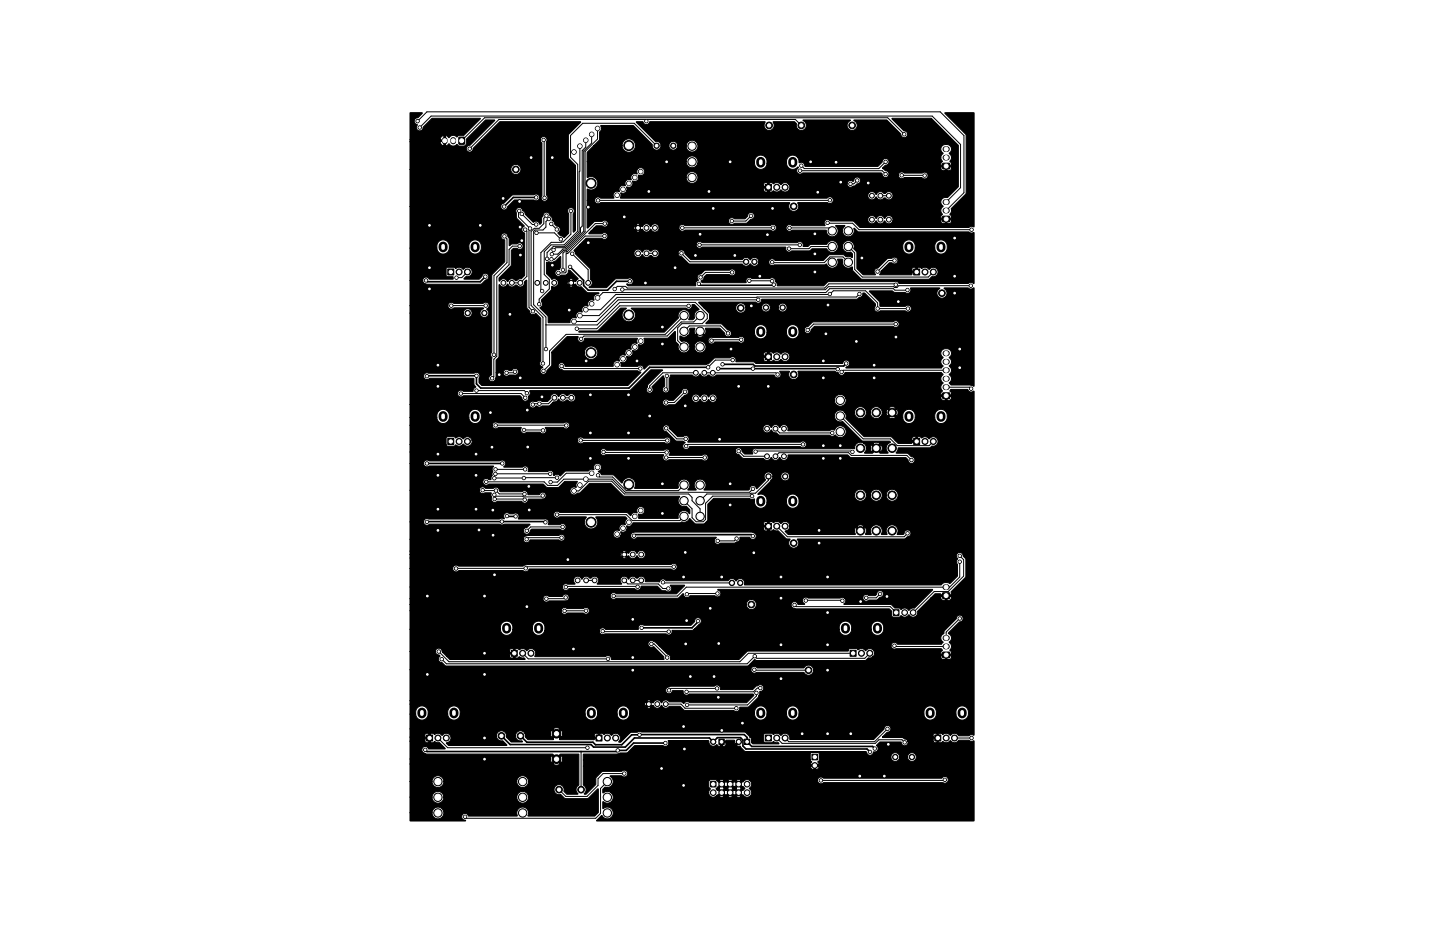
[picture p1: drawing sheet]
<svg xmlns="http://www.w3.org/2000/svg" width="432mm" height="279mm" viewBox="0 0 432 279" stroke-linecap="round" stroke-linejoin="round" font-family="sans-serif">
<g fill="none" stroke="#000" stroke-width="2.7">
<path d="M228.1 48.4v.5M237.7 48.4v.5M132.9 73.8v.5M142.5 73.8v.5M272.6 73.8v.5M282.2 73.8v.5M228.1 99.2v.5M237.7 99.2v.5M132.9 124.6v.5M142.5 124.6v.5M272.6 124.6v.5M282.2 124.6v.5"/>
<path d="M228.1 150v.5M237.7 150v.5M151.9 188.1v.5M161.5 188.1v.5M253.5 188.1v.5M263.1 188.1v.5M126.5 213.5v.5M136.1 213.5v.5M177.3 213.5v.5M186.9 213.5v.5M228.1 213.5v.5M237.7 213.5v.5"/>
<path d="M278.9 213.5v.5M288.5 213.5v.5"/>
</g>
<g fill="#000" stroke="#000" stroke-width=".3">
<path d="M123 33.8h3.6l-1.3 1.5h-.3a1.1 1.1 0 0 0-.8 1.2 1.1 1.1 0 0 0 1 1 1.03 1.03 0 0 0 .3 1.7 1.03 1.03 0 0 0 1.4-1.1l2.7-2.6h14.4l-4.9 5-1.4 .1-.7 .5-.4-.3a1.64 1.64 0 0 0-2.1 .5l-.9-.7v3.2l1.1-.7a1.55 1.55 0 0 0 2.4 .2l.6 .5 1.8-.2 .3-.4v-1.5l5.8-5.7h2.7v.2l-7.3 7.3-.3 .1a1.03 1.03 0 0 0-.8 1.2 1.03 1.03 0 0 0 1.1 .8 1.03 1.03 0 0 0 .9-1.1l2.5-2.6h17.6l.5 1v15.8a1.03 1.03 0 0 0 .3 1.5 1.03 1.03 0 0 0 1.4-.4 1.03 1.03 0 0 0-.4-1.4l.1-15.9a1.01 1.01 0 0 0-.6-1.5 1.01 1.01 0 0 0-1.3 .9h-17.6l5.5-5.4h24.2l-3.5 3.7-.2 .4v6.7l2.2 2.3v19.4l-.6 .6-.1-5.6a1.02 1.02 0 0 0 0-1.5 1.02 1.02 0 0 0-1.5 .1 1.02 1.02 0 0 0 .1 1.5v5.8l-1.3 1.4-1.1-.6-.8-1a1.04 1.04 0 0 0 .6-1.2 1.04 1.04 0 0 0-1.1-.8l-.4-.4-.2-.7-.7-.6a1.42 1.42 0 0 0-.6-1.5 1.03 1.03 0 0 0-1.2-.9 1.03 1.03 0 0 0-.9 1.2l-.4 .6v1.4l-.5 .4-.1-.1a1.01 1.01 0 0 0-1.2-.8l-.7 .3-2.4-2.3-.2-.7-.6-.5a1.03 1.03 0 0 0-1.4-.8 1.03 1.03 0 0 0-.5 1.5l.1 1.6 2.3 2.3-.1 .2a1.07 1.07 0 0 0-.6 1.1 1.07 1.07 0 0 0 .8 .9v12.6l-.9 1-.8 .1-.6 .5h-.4a1.43 1.43 0 0 0-2.4 .3 1.38 1.38 0 0 0-1.2-.8 1.38 1.38 0 0 0-1.3 .7l-.1-1 3.7-3.7v-4.5l.7-.7h1a1.04 1.04 0 0 0 1.5 .1 1.04 1.04 0 0 0 0-1.5 1.04 1.04 0 0 0-1.5 .1h-1.5l-.8 .5v-2.1l-.4-.5a1.07 1.07 0 0 0-1.1-1.1 1.07 1.07 0 0 0-1 1.1 1.07 1.07 0 0 0 1.2 1l-.1 6.5-3.8 4.1v22.9l-.4 .8 .4 .9-.2 5.2a1.04 1.04 0 0 0-.6 1.3 1.04 1.04 0 0 0 1.2 .7 1.04 1.04 0 0 0 .8-1.2v-1.5h2.2a1.04 1.04 0 0 0 .7 1 1.04 1.04 0 0 0 1.1-.3h1.5a1.03 1.03 0 0 0 1.2-.8 1.03 1.03 0 0 0-.7-1.2 1.03 1.03 0 0 0-1.3 .7l-.9-.2a1.01 1.01 0 0 0-1.6 .8h-2.2v-3.7l.9-1.2 .2-21.5a1.41 1.41 0 0 0 1.3 .7 1.41 1.41 0 0 0 1.2-.8 1.3 1.3 0 0 0 1.1 .8 1.3 1.3 0 0 0 1.2-.5h.4a1.24 1.24 0 0 0 1.5 .4 1.24 1.24 0 0 0 .7-1.3l.7-.6 .1 8.2 .8 1.1a1.1 1.1 0 0 0 .7 1 1.1 1.1 0 0 0 1.2-.3l1.5 1.4v12.7l-.4 .7a1.23 1.23 0 0 0 1 1.3l-.3 .2a1.03 1.03 0 0 0 0 1.8 1.03 1.03 0 0 0 1.5-1l1.4-1.6 .1-3.8h9.7l.5 1.3 1.1 .7a2.01 2.01 0 0 0 2.5-1.9l-.2-.9-.5-.6-.7-.4-.8-.2a2.01 2.01 0 0 0-1.9 2h-9.7v-.3l4.5-4.5h3.3l.1 .2a1.05 1.05 0 0 0 .7 1.5 1.05 1.05 0 0 0 1.2-1.2h15.7l.1 1.5-.2 .1a1.3 1.3 0 0 0-1.5 .3 1.3 1.3 0 0 0-.2 1.4 1.32 1.32 0 0 0-1.5 .3 1.32 1.32 0 0 0-.2 1.5h-.1a1.3 1.3 0 0 0-1.5 .3 1.3 1.3 0 0 0-.2 1.5h-.1a1.25 1.25 0 0 0-1.4 .2 1.25 1.25 0 0 0-.3 1.3l-14.5-.1a1.03 1.03 0 0 0-1.1-1 1.03 1.03 0 0 0-.9 1.2 1.03 1.03 0 0 0 1.1 .9l.6 .4 22.1-.1 1 .5-4 4h-43.7l-.9-.9 .1-1.4a1.03 1.03 0 0 0-.1-1.4 1.03 1.03 0 0 0-1.4 0l-13.8-.1a1.03 1.03 0 0 0-1.3 .5 1.03 1.03 0 0 0 .4 1.4 1.03 1.03 0 0 0 1.4-.3h13.1l.1 1.8 .5 .9a1.17 1.17 0 0 0-.8 1.2h-2.8l-.3-.2a1.03 1.03 0 0 0-1.4 .3 1.03 1.03 0 0 0 .3 1.4 1.03 1.03 0 0 0 1.4-.2h16.9l.6 .6a1.07 1.07 0 0 0 1.3 1 1.07 1.07 0 0 0 .7-1.5 1.05 1.05 0 0 0 .3-1.5l29.9-.1 6.4-6.2h3.5l.1 .2-4.4 4.2-.2 .8a1.04 1.04 0 0 0 .1 1.5 1.04 1.04 0 0 0 1.5-.1 1.04 1.04 0 0 0-.2-1.5l3.3-3.3 .5 .8-.1 2.3a1.02 1.02 0 0 0-.5 1.4 1.02 1.02 0 0 0 1.4 .5 1.02 1.02 0 0 0 .5-1.3v-2.9l.4-1.1h6.6a1.43 1.43 0 0 0 2.4-.3 1.3 1.3 0 0 0 1.1 .9 1.3 1.3 0 0 0 1.2-.6h.4a1.3 1.3 0 0 0 2.1 0h17.3a1.08 1.08 0 0 0 1.7 .7 1.08 1.08 0 0 0 0-1.8h2.8v.5a1.56 1.56 0 0 0 1.8 1.9 1.56 1.56 0 0 0 .9-2.4h11l1 .4a1.1 1.1 0 0 0 1.1 .8 1.1 1.1 0 0 0 1.1-.8h28.7l.6 .5-.2 .3a1.53 1.53 0 0 0 .2 2.4 1.57 1.57 0 0 0-.2 2.4l-.4 .4-.1 .7h3.2v-.7l-.5-.5 .4-.4 4.9-.1a1.27 1.27 0 0 0 2 .6v103l-.2 .1a1.05 1.05 0 0 0-1.4 .2h-3l-.3-.4a1.42 1.42 0 0 0-2 .1l-.3 .2-.2-.3a1.42 1.42 0 0 0-1.7-.2l-.4 .2-.4-.4h-.7v2.9l.7-.1 .5-.3 .2 .1a1.67 1.67 0 0 0 2.2-.4 1.44 1.44 0 0 0 2.4-.1h3a1.42 1.42 0 0 0 1.6 .2l-.1 24h-113.1l1.5-1.6 1.3 .9a1.81 1.81 0 0 0 2.1-2.3 1.81 1.81 0 0 0-3-.7v-2l.6 .2a1.76 1.76 0 0 0 2.2-.7 1.76 1.76 0 0 0-.4-2.3h29.3a1.36 1.36 0 0 0 2.1 1.2h1.1a1.34 1.34 0 0 0 1.5 0h1a1.34 1.34 0 0 0 1.5 0h1a1.29 1.29 0 0 0 1.5-.1l-.7-.7-.8 .8h-1l-.8-.8-.7 .8h-1l-.8-.8-.8 .8h-1l1.4-1.2h.8l.7 .8h.3l.8-.8h.7l.8 .8h.3l.7-.8h.8l.7 .8 .2-.1a1.42 1.42 0 0 0 2.3 .2 1.42 1.42 0 0 0-.4-2.2 1.37 1.37 0 0 0 .1-2.4l20.3 .1a1.04 1.04 0 0 0 .7 .9 1.04 1.04 0 0 0 1.2-.3h35.8a1.02 1.02 0 0 0 1.4-.4 1.02 1.02 0 0 0-.4-1.4 1.02 1.02 0 0 0-1.4 .5h-35.4l-.3-.2a1.01 1.01 0 0 0-1.6 .8h-20.3l-.9-.2-.6 .2-.5 .5-.2-.1-.7 .8 1.5 1.3-1.5 1.2h-.8l-.7-.7h-.3l-.8 .7h-.7l-.8-.7h-.3l-.7 .7h-.8l-1.3-1.1 .3-.3h.6l.1 .3 .7 .8 .8-.8v-.3h1v.3l.7 .8 .8-.8v-.3h1v.3l.8 .8 .7-.8v-.3l-.7-.7-.8 .7h-1l-.8-.7-.7 .7h-1l-.8-.7-.8 .7h-.6l1-1.1h.8l.7 .7h.3l.8-.7h.7l.8 .7h.3l.7-.7-.7-.8h-.3l-.8 .8h-.7l-.8-.8h-.3l-.7 .8h-.8l-1-1.1h.6l.8 .7 .8-.7h1l.7 .7 .8-.7h1l.8 .7 .7-.8a1.34 1.34 0 0 0-1.5 .1l-1-.1a1.34 1.34 0 0 0-1.5 .1l-1-.1a1.34 1.34 0 0 0-1.6 .1l-2.4-.3-.5 .3-.2 1.8 .5 .7-.5 1.1h-29.3a2.17 2.17 0 0 0-2.4 .1v-1.1l.6-.6h1l.8-.3 .7-1.2a2.13 2.13 0 0 0-.9-1.9h3.4a1.01 1.01 0 0 0 1.5 0 1.01 1.01 0 0 0-.1-1.5 1.01 1.01 0 0 0-1.4 .1l-5.9 .1-1.8 1.9-.1 2-2.8 2.9h-.6l.5-.9a1.67 1.67 0 0 0-.8-1.9v-5.5h68.1a1.3 1.3 0 0 0 1.1 1h.5a1.3 1.3 0 0 0 1-1.1h-1v1.1h-.5v-1.1l-69.2 .1v-2h68.1l.4 .6-.4 .8h2.6l-.4-.8 .5-.5v-1h21.4l.1 .3a1.31 1.31 0 0 0 1.4 1.1 1.31 1.31 0 0 0 1.2-1.4h2.3l.1 .3a1.31 1.31 0 0 0 2 .8 1.31 1.31 0 0 0-.1-2.2 1.31 1.31 0 0 0-2 1.1h-2.3l-.2-.6a1.31 1.31 0 0 0-1.5-.6 1.31 1.31 0 0 0-1 1.2h-21.4v-.9l-.3-.4h-2l-.4 .4v1.8h-68.1l.1-1.7 10-.1 .9-.3h2.2l2.2-2.2h8.6a1.1 1.1 0 0 0 1.4-.1 1.1 1.1 0 0 0 .1-1.4h11.9l.3 .8a1.47 1.47 0 0 0 2.4 .5l.5 .4h1.8l.4-.4v-.7h-1.1v1.1h-.5l.1-1.6 3.9-.2 .3 1.2 1.2-1 .2 .3-1 1.1 1.1 .2 1.2 1.4 .5 .2h36l.3 .2a1.05 1.05 0 0 0 1.1 .9 1.05 1.05 0 0 0 1-1 1.02 1.02 0 0 0 1.2-.5 1.02 1.02 0 0 0-.3-1.3l.9-1.2h6.3a1.07 1.07 0 0 0 1.2 1.2 1.07 1.07 0 0 0 .9-1.4h7.6l.3 .4 .8 .1 .1-1.2h-1.2v.7h-7.6l-.4-.5-1.2-.6-6-.1h16.3l.1-1.1-1 .1-.2 1h-15.2l1.4-1.5a1.04 1.04 0 0 0 1.1-1 1.04 1.04 0 0 0-1-1 1.04 1.04 0 0 0-1 1.1l-3.2 3.1h-25l-.2-1.1-.5-.5a1.44 1.44 0 0 0-2 .4l-.5-.4a1.59 1.59 0 0 0-1.9 .1l-.4-.4-2.2 .2-.1 2.4 .3 .2 2 .1 .5-.4 .6 .3h.8l.2 .4h-7.8l-.4-.4v-1.3l-1.6-1.6-.5-.2h-30.8l-.6-.2-.7 .2-2 .1-2.9 2.9h-.5l-.1-.2a1.41 1.41 0 0 0 .1-1.9l-.1-.2a1.42 1.42 0 0 0-2 .1l-.3 .2-.2-.3a1.41 1.41 0 0 0-1.7-.2l-.4 .2-.4-.4h-.7v1.6l-1.7 .1-.1 .3-10.2-.1-.1-.1 .2-.2-1.1-1.1-1.1 1.1 .1 .3h-7.5l-.8-.7-.2-1.1h7.7l.3 1.1 1.1-1h.7l1.1 1h11l.1-1.1-1 .1-.2 1h-9.8a1.75 1.75 0 0 0-.1-2.1l-1.1 1.1h-.7l-1.1-1.1-.3 1h-7.7a1.53 1.53 0 0 0-1.9-.7 1.53 1.53 0 0 0-.8 2 1.53 1.53 0 0 0 1.8 .9l.1 .3h-3.3l-1.5-1.5a1.52 1.52 0 0 0-1.4-1.8 1.52 1.52 0 0 0-1.6 1.8 1.52 1.52 0 0 0 2 1.2l1.2 1.4h-17.4l-.7-.6v-.3a1.42 1.42 0 0 0 1.1-2.1 1.42 1.42 0 0 0-2.4 0l-.5-.4a1.43 1.43 0 0 0-1.7 .1l-.6-.4h-.7v2.8h.7l.5-.3 .6 .3h.8l1.8 1.9-5.1-.1a1.03 1.03 0 0 0-1.7-.1 1.03 1.03 0 0 0 .8 1.6l.4 .2h37.8l1.2 1.1 1.2-1.1h5.4l.1 9.3a1.7 1.7 0 0 0-.3 2.7h-3.3l-.9-.9a1.53 1.53 0 0 0-1.5-1.9 1.53 1.53 0 0 0-1.5 1.8 1.53 1.53 0 0 0 2.1 1.1l1.4 1.2h6.5l3.2-2.9 .1 7.1-1.1 1.1h-19.9l-.1-.2a1.82 1.82 0 0 0-1.8-2.6 1.82 1.82 0 0 0-1.4 2.7h-14.7a1.04 1.04 0 0 0-1.3-.7 1.04 1.04 0 0 0-.7 1.3 1.04 1.04 0 0 0 1.2 .7l-.1 .2h-16.6v-2.4h6.7a1.76 1.76 0 0 0 2.5 1.6 1.76 1.76 0 0 0 .3-3 1.76 1.76 0 0 0-2.8 1.1v.3h-6.7v-4.7h6.7a1.76 1.76 0 0 0 1.7 1.8 1.76 1.76 0 0 0 1.8-1.8h21.9a1.76 1.76 0 0 0 2.5 1.6 1.76 1.76 0 0 0 .3-3 1.76 1.76 0 0 0-2.8 1.2v.2h-21.9v-.2a1.76 1.76 0 0 0-1.9-1.5 1.76 1.76 0 0 0-1.6 1.7h-6.7v-4.7h6.7a1.76 1.76 0 0 0 1.8 1.8l1.2-.5 .5-1.3h21.9a1.76 1.76 0 0 0 1.8 1.8l1.2-.5 .5-1.1a1.76 1.76 0 0 0-1.7-1.9 1.76 1.76 0 0 0-1.8 1.7h-21.9a1.76 1.76 0 0 0-1.8-1.7 1.76 1.76 0 0 0-1.7 1.7h-6.7v-5.3h42.9a1.76 1.76 0 0 0 2.2 0l-1.1-1.1-1.1 1.1h-42.9v-1.5h42.2l.3 1.2 1.1-1.1h.7l1.1 1.1a1.76 1.76 0 0 0 0-2.2l-1.1 1.1h-.7l-1.1-1.1-.3 1h-42.2v-5.3h4.5l.3 .4h.9v-1.1h-1.2v.7h-4.5v-1.2h5.7v-1.2l-1 .2-.2 1h-4.5v-2.5h42.9l1.1 1.1 1.1-1.1a1.74 1.74 0 0 0-2.2 0h-42.9v-4.4h1.7a1.87 1.87 0 0 0 1.9 1.8 1.87 1.87 0 0 0 1.9-1.8h5.8a1.87 1.87 0 0 0 1.9 1.8 1.87 1.87 0 0 0 1.9-1.8h37.4a1.87 1.87 0 0 0 1.9 1.8 1.87 1.87 0 0 0 1.9-1.8h5.8a1.87 1.87 0 0 0 1.9 1.8 1.87 1.87 0 0 0 1.9-1.8h37.4a1.87 1.87 0 0 0 1.9 1.8 1.87 1.87 0 0 0 1.9-1.8h5.8a1.87 1.87 0 0 0 1.9 1.8 1.87 1.87 0 0 0 1.9-1.8h37.5a1.87 1.87 0 0 0 1.8 1.8 1.87 1.87 0 0 0 1.9-1.8h5.8a1.87 1.87 0 0 0 1.9 1.8 1.87 1.87 0 0 0 1.9-1.8v-.9a1.87 1.87 0 0 0-2-1.6 1.87 1.87 0 0 0-1.8 1.8v.7h-5.8v-.9a1.87 1.87 0 0 0-2-1.6 1.87 1.87 0 0 0-1.7 1.8v.7h-37.5v-.9a1.87 1.87 0 0 0-2-1.6 1.87 1.87 0 0 0-1.8 1.8v.7h-5.8v-.9a1.87 1.87 0 0 0-2-1.6 1.87 1.87 0 0 0-1.8 1.8v.7h-37.4l-.1-1.2-.5-.8h5.7l.6 .2 .7-.2-.6-.7-.7 .7h-5.7l-.3-.2a1.87 1.87 0 0 0-2.9 1.5v.7h-5.8v-.9a1.87 1.87 0 0 0-2-1.6 1.87 1.87 0 0 0-1.8 1.8v.7h-37.4v-.9a1.87 1.87 0 0 0-2-1.6 1.87 1.87 0 0 0-1.8 1.8v.7h-5.8v-.9a1.87 1.87 0 0 0-2-1.6 1.87 1.87 0 0 0-1.8 1.8v.7h-1.7v-3h70.4l.2 .6 .7-.6h.7l.7 .6 .2-.3a1.41 1.41 0 0 0 1.3 .9 1.41 1.41 0 0 0 1.3-.9 1.3 1.3 0 0 0 1.1 .9 1.3 1.3 0 0 0 1.2-.6h3.2l1.5 1.3h14.6a1.14 1.14 0 0 0 1.3 .2 1.14 1.14 0 0 0 .6-1.2l2.7-.1 2.8-2.8 .4-1.8a1.06 1.06 0 0 0 1.1-1.5 1.06 1.06 0 0 0-1.8-.2l-1.5 1.1h-9.5a1.09 1.09 0 0 0-.6-1.2 1.09 1.09 0 0 0-1.3 .2h-12.9l-.9 .3a1.06 1.06 0 0 0-.8 1.1 1.06 1.06 0 0 0 1.1 .9 1.06 1.06 0 0 0 1-1l3.2 .2a1.04 1.04 0 0 0 .5 1.1 1.04 1.04 0 0 0 1.3-.3h19.1l.3 .4-2.2 2.3h-17.1l-.2-.2a1.25 1.25 0 0 0-1.7 .4l-.6-.5h-3.6a1.38 1.38 0 0 0-2.4 .3 1.38 1.38 0 0 0-1.3-.8 1.38 1.38 0 0 0-1.2 .8l-.2-.3-.7 .7h-.7l-.7-.7-.2 .7h-70.4v-1.1h71l.7 .7 .6-.7-.6-.2-.7 .2h-71v-9.2h102.3v.2a1.04 1.04 0 0 0 1.7 .6h14.2a1.54 1.54 0 0 0 2.3 .4 1.54 1.54 0 0 0-.1-2.4 1.54 1.54 0 0 0-2.3 .7h-13.9l-.3-.4a1.01 1.01 0 0 0-1.6 .9h-102.3v-5.5h7.7v.2a1.1 1.1 0 0 0 1.1 .9l.2 .4a1.04 1.04 0 0 0-.4 1.2 1.04 1.04 0 0 0 1.1 .7l1.2 1h90.2l.4-.2 1.9-1.8 .6 .3h32.3l.5-.1 .7-.7 1.2-.2h20.5l.2 .4 .4 .3h1.9l.6-.3 .1-.8h-1.3v1.1h-.5v-1.1h-1.4v.4h-20.5a1.47 1.47 0 0 0 .1-2.2 1.47 1.47 0 0 0-2.2 .2l-.4-.3a1.59 1.59 0 0 0-1.9 .1l-.4-.4h-1.9l-.3 .2-.3 .6h-30l-2.7 2.5-20.6-.1a1.06 1.06 0 0 0-.7-1.4l-2.7-2.6h69.6a1.02 1.02 0 0 0 1.5 .9h13.5l.4 .5-.4 .4-.1 .7h3.2v-.7l-.4-.6a1.59 1.59 0 0 0-.2-2.3 1.5 1.5 0 0 0-.3-2.7l3.3-3.4a1.02 1.02 0 0 0 1.1-1 1.02 1.02 0 0 0-1.1-1 1.02 1.02 0 0 0-1 1.1l-3.5 3.6-.2 .8-.2 .2a1.52 1.52 0 0 0 0 2.5l-.6 .5h-13l-.4-.4a1.01 1.01 0 0 0-1.6 .9h-69.6l-1.1-1.1-.6-.3a1.05 1.05 0 0 0-1.4 .3 1.05 1.05 0 0 0 .2 1.4 1.05 1.05 0 0 0 1.4 0l2.9 3 .1 .8-15.8-.1a1.05 1.05 0 0 0-.6-1 1.05 1.05 0 0 0-1.2 .3h-21v-.5a1.45 1.45 0 0 0-.7-1.8 1.45 1.45 0 0 0-1.9 .5l-.2-.3a1.41 1.41 0 0 0-1.7-.2l-.4 .2-.4-.4h-.7v2.8h.7l.5-.3 .6 .3h.8l.3 .5h-22.5l-.9-.9h18.8l.3 .4 .8 .1 .1-1.2h-1.2v.7h-18.8l-1.3-1.2h21.2l.1-1.2-1 .2-.2 1h-20.1l-.1-.2a1.01 1.01 0 0 0-1-1.1 1.01 1.01 0 0 0-1 1h-7.7v-6.6h27.1l.1 .2a1.87 1.87 0 0 0 1.9 1.6 1.87 1.87 0 0 0 1.8-1.8h5.8l.1 .2a1.87 1.87 0 0 0 1.6 1.6 1.87 1.87 0 0 0 2-1.3h16.4a1.03 1.03 0 0 0 .6 1 1.03 1.03 0 0 0 1.1-.2h18.4a1.11 1.11 0 0 0 1.3 .2 1.11 1.11 0 0 0 .5-1.2h5.9l.6-.3h43.6a1.87 1.87 0 0 0 1.9 1.8 1.87 1.87 0 0 0 1.8-1.8h5.8l.1 .2a1.87 1.87 0 0 0 1.9 1.6 1.87 1.87 0 0 0 1.8-1.8v-.7a1.87 1.87 0 0 0-1.9-1.8 1.87 1.87 0 0 0-1.9 1.8v.7h-5.8v-.7a1.87 1.87 0 0 0-1.9-1.8 1.87 1.87 0 0 0-1.9 1.8v.7h-43.5l1.6-1.6a1.02 1.02 0 0 0 .5-1.3 1.02 1.02 0 0 0-1.2-.6 1.02 1.02 0 0 0-.7 1.2l-1.1 1.1-14.2-.1a1.12 1.12 0 0 0-1.3 .1 1.12 1.12 0 0 0-.4 1.2h-9.7l-.3-.3a1.01 1.01 0 0 0-1.6 .8h-16.4l.1-1.2a1.87 1.87 0 0 0-1.9-1.8 1.87 1.87 0 0 0-1.9 1.8v.7h-5.8v-.7a1.87 1.87 0 0 0-1.9-1.8 1.87 1.87 0 0 0-1.9 1.8v.7h-27.1v-5.6h45.4a1.04 1.04 0 0 0 .7 1 1.04 1.04 0 0 0 1.1-.3h4.9a1.02 1.02 0 0 0 1.4 0 1.02 1.02 0 0 0 0-1.5 1.02 1.02 0 0 0-1.5 .1l-5-.1a1.01 1.01 0 0 0-1.6 .8h-45.4v-1.9h100.9l.3 1a1.51 1.51 0 0 0 2.5-.2 1.51 1.51 0 0 0-.9-2.2 1.51 1.51 0 0 0-1.9 1.4h-100.9v-1.7h39.9a1.04 1.04 0 0 0 .7 .9 1.04 1.04 0 0 0 1.2-.3h4.7a1.01 1.01 0 0 0 1.2-.7 1.01 1.01 0 0 0-.7-1.2 1.01 1.01 0 0 0-1.2 .5l-4 .1-.3-.2a1.01 1.01 0 0 0-1.6 .9h-39.9v-3.5h45.8a1.06 1.06 0 0 0 .8 1 1.06 1.06 0 0 0 1.1-.5h19.7a1.11 1.11 0 0 0 1.3 .3 1.11 1.11 0 0 0 .7-1.1h4.8l1.3 1.3 1.2 .1a1.1 1.1 0 0 0 1.6 0 1.1 1.1 0 0 0-.2-1.7l4.3 .2-2.5 2.4h-17.9l-.3-.2a1.01 1.01 0 0 0-1.4 .2 1.01 1.01 0 0 0 .1 1.4 1.01 1.01 0 0 0 1.4 0l18.5-.1 1.5-1.3 .3 .1a1.05 1.05 0 0 0 .8 1 1.05 1.05 0 0 0 1.1-.5h7.5a1.07 1.07 0 0 0 1.7-.3 1.07 1.07 0 0 0-.9-1.5h64.5l-5.5 5.5-.9 .1-.7 .6-1.2-.7-1.2 .4-.5-.4h-1.4l-1.3-1.1-14-.1a1.11 1.11 0 0 0 .1-1.9h5.6a1.04 1.04 0 0 0 .7 1 1.04 1.04 0 0 0 1.2-.3h2.3l.9-.8a1.04 1.04 0 0 0 1.1-1 1.04 1.04 0 0 0-1-1.1 1.04 1.04 0 0 0-1 1.2l-.5 .4h-1.8l-.3-.2a1.01 1.01 0 0 0-1.6 .8h-16.5a1.02 1.02 0 0 0-1.5 .4 1.02 1.02 0 0 0 .6 1.4l-.1 .2-2-.1a1.02 1.02 0 0 0-1.2-.7 1.02 1.02 0 0 0-.8 1.2 1.02 1.02 0 0 0 1.2 .8l28.2 .1 .8 .7v1.4l.2 .3 2.1 .1 .6-.4a1.56 1.56 0 0 0 2.3-.3 1.4 1.4 0 0 0 1.8 .6 1.4 1.4 0 0 0 .8-1.7l4-4h2.9l.2 .5 .5 .2h1.9l.4-.2 .2-.9h-1.3v1.1h-.6v-1.1h-1.3v.4h-2.9l1.2-1.2h1.6l.1 .3h3.2l-.1-.9 4.3-4.3 .1-5.4-.8-1a1.05 1.05 0 0 0-1.5-1 1.05 1.05 0 0 0-.1 1.8 1.09 1.09 0 0 0-.1 1.7v3.5l-2.2 2.2-.8-.3-.9 .1-1 .7h-58.9l-.1-.2a1.4 1.4 0 0 0-.8-1.7 1.4 1.4 0 0 0-1.8 .6 1.33 1.33 0 0 0-2.3 0h-18.5l-.4-.4a1.18 1.18 0 0 0-1.8 .8l-4.1-.2a1.28 1.28 0 0 0-.7-1.4 1.28 1.28 0 0 0-1.6 .4h-.4a1.38 1.38 0 0 0-2.4 .3 1.28 1.28 0 0 0-2-.6 1.28 1.28 0 0 0 0 2.1h-7.2l-.1-.2a1.26 1.26 0 0 0 0-1.9 1.26 1.26 0 0 0-1.9 .3h-.4a1.38 1.38 0 0 0-2.4 .3 1.28 1.28 0 0 0-1.9-.6 1.28 1.28 0 0 0-.1 2.1h-2.3a1.01 1.01 0 0 0-1.4 .9h-45.8v-5.6h12.8a1.04 1.04 0 0 0 .8 1 1.04 1.04 0 0 0 1.1-.4l19.3 .1a1.11 1.11 0 0 0 1.8-.5h42.6a1.02 1.02 0 0 0 1.4 0 1.02 1.02 0 0 0 0-1.5 1.02 1.02 0 0 0-1.5 .1h-43l-1.4 .5-19.5-.1a1.02 1.02 0 0 0-1.6 .8h-12.8v-3.1h63.6l.7 .2 .7-.2-.7-.7-.7 .7h-63.6v-1.1h63.1l.2 .7 .6-.7h.8l.6 .7 .3-.3a1.41 1.41 0 0 0 1.3 .9 1.41 1.41 0 0 0 1.3-.9 1.27 1.27 0 0 0 2 .5 1.27 1.27 0 0 0-.2-2.1 1.27 1.27 0 0 0-1.9 .9 1.41 1.41 0 0 0-1.3-.9 1.41 1.41 0 0 0-1.3 .9l-.2-.3-.6 .6h-.8l-.6-.6-.2 .6h-63.1v-1h63.6l.7 .7 .7-.7-.7-.2-.7 .2h-63.6v-3.5h34a1.07 1.07 0 0 0 1 1 1.07 1.07 0 0 0 1.1-.9l8.6 .1a1.02 1.02 0 0 0 1.5 0 1.02 1.02 0 0 0-.1-1.5 1.02 1.02 0 0 0-1.4 .1h-9.3l-1.1 .4-.3 .8h-34v-5.3h4.1a1.04 1.04 0 0 0 .7 1 1.04 1.04 0 0 0 1.1-.3h21.1a1.07 1.07 0 0 0 1.3 0h7.7l-.8 1h-.3a1.03 1.03 0 0 0-.8 1.2 1.03 1.03 0 0 0 1.1 .9 1.03 1.03 0 0 0 .9-1.2l.5-.4h8.4a1.03 1.03 0 0 0 1.5 .1 1.03 1.03 0 0 0 0-1.5 1.03 1.03 0 0 0-1.5 .1l-3.5-.1a1.02 1.02 0 0 0 0-1.2 1.02 1.02 0 0 0-1.1-.4l-7.9-.1a1.04 1.04 0 0 0-.1-1.4 1.04 1.04 0 0 0-1.4 0l-1.3-.2a1.01 1.01 0 0 0-1.3 .1 1.01 1.01 0 0 0-.1 1.3l-.1 .2-.6-.2-.7 .3-21.8-.1-.7 .2-.3 .7h-4.1v-9.4h20.8a1.03 1.03 0 0 0 .6 .9 1.03 1.03 0 0 0 1.1-.2h1.9l.2 1.4a1.03 1.03 0 0 0 .3 1.4 1.03 1.03 0 0 0 1.4-.2h7.2a1.1 1.1 0 0 0 1.3 .5 1.1 1.1 0 0 0 .8-1.2h4.2a1.04 1.04 0 0 0 1-1 1.04 1.04 0 0 0-.9-1.1 1.04 1.04 0 0 0-1.1 .8h-3.3l-.1-.2a1.01 1.01 0 0 0-1.4-.9l-.4 .2h-6.5l-.2-.2a1.07 1.07 0 0 0-.7-1.1 1.07 1.07 0 0 0-1.2 .3h-2.3l-.3-.3a1.01 1.01 0 0 0-1.6 .9h-20.8v-8.1h4.1a1.03 1.03 0 0 0 .6 1 1.03 1.03 0 0 0 1.1-.2h19.3l-.4 .8 .2 .9-.5 2.3-.7 .1-.2-.2a1.03 1.03 0 0 0-1.4 .3 1.03 1.03 0 0 0 .2 1.4 1.03 1.03 0 0 0 1.4-.2h16.2l1.3 1.1h3.1l2.2-1.9h3.6l.1 .2a1.35 1.35 0 0 0-.3 1.6h-.1a1.2 1.2 0 0 0-1.6 .5 1.2 1.2 0 0 0 .4 1.6 1.2 1.2 0 0 0 1.7-.4l.8-.1 2.8-2.8h6.3l4.1 3.8h16.5l.1 .2a1.77 1.77 0 0 0-.1 2.2 1.77 1.77 0 0 0 2.1 .7l1.1 1v1.1h-.3a1.81 1.81 0 0 0-2.3-.7 1.81 1.81 0 0 0-1 2.2h-11.7l-.1-.8a.32 .32 0 0 1 .1-.5 .32 .32 0 0 1 .4 .1 1.22 1.22 0 0 0 1.2-1.4 1.22 1.22 0 0 0-1.7-.9 1.22 1.22 0 0 0-.4 1.8l-.2 .1a1.39 1.39 0 0 0-1.9 .8l-1.2-1h-19.9l-.3-.2a1.03 1.03 0 0 0-1.4 .3 1.03 1.03 0 0 0 .2 1.4 1.03 1.03 0 0 0 1.5-.2l7.9 .2a2.02 2.02 0 0 0 .6 3.3 2.02 2.02 0 0 0 2.9-1.8l-.6-1.6 8.8-.1 .5 .6a1.53 1.53 0 0 0-.5 1.8h-.1a1.3 1.3 0 0 0-1.5 .3 1.3 1.3 0 0 0-.2 1.5h-.1a1.19 1.19 0 0 0-1.6 .5 1.19 1.19 0 0 0 .6 1.6 1.19 1.19 0 0 0 1.5-.6h3a1.05 1.05 0 0 0 .8 1 1.05 1.05 0 0 0 1.2-.6l23.6 .1-.2 .3a1.03 1.03 0 0 0 0 1.5 1.03 1.03 0 0 0 1.5-.1h4.3l.5-.3a1.24 1.24 0 0 0 1.2-1.5h2.7a1.06 1.06 0 0 0 1.3 .6 1.06 1.06 0 0 0 .7-1.2 1.06 1.06 0 0 0-1.1-.8l-35.1-.1-.9 .3-.5 .8h-3l.1-1.2a1.19 1.19 0 0 0 1.8-.7h41l.5 .5 1.9-.1 .5-.3 .6 .3h.9l2.3 2.3 1.2 .2-.1 .3a1.54 1.54 0 0 0 .3 2.1 1.54 1.54 0 0 0 2.1-.2 1.54 1.54 0 0 0-.1-2.2h32l.9-.7a1.04 1.04 0 0 0 1.2-1 1.04 1.04 0 0 0-1.1-1 1.04 1.04 0 0 0-1 1.1l-.3 .2h-1.7l.2-1a1.78 1.78 0 0 0-2.2-1.8 1.78 1.78 0 0 0-1.1 2.7l-.1 .2-1.6-.1 .2-1.1a1.79 1.79 0 0 0-2.3-1.7 1.79 1.79 0 0 0-.9 2.7l-1.7 .2v-.3a1.72 1.72 0 0 0-.2-1.9l-1.4 1.3-1.4-1.3a2.23 2.23 0 0 0-.2 2.1l-20 .1-.9-1.1a1.44 1.44 0 0 0 1.3-1.5h20.2l1 1.1 1.1-1.1a1.75 1.75 0 0 0-2.1 0h-20.2l-.1-.6-.5-.5a1.44 1.44 0 0 0-2 .4l-.5-.4a1.43 1.43 0 0 0-1.7 .1l-.6-.4h-.7v2.8h-.5v-1.1h-1.2v.7h-41l-.1-1 .8 .1 .7-.3h40.8v-1.2l-1 .2-.2 1h-39.6l.5-.8h14.1l.4-.2 .8 .1 .7-.2 .9-1 1.7 1.6 2.5 .1 1.2-1.3 .1-4.7 1.7-1.7h10.7a1.44 1.44 0 0 0 1.6 .2v1a1.87 1.87 0 0 0 1.8 1.8 1.87 1.87 0 0 0 1.9-1.8h5.8l.1 .2a1.87 1.87 0 0 0 1.9 1.6 1.87 1.87 0 0 0 1.8-1.8l-.2-1.4-.7-.8h17.5l.5 1.2a1.79 1.79 0 0 0 1.9 .5 1.79 1.79 0 0 0 1.2-1.6l1.2-.1 .4 1.2a1.79 1.79 0 0 0 2 .5 1.79 1.79 0 0 0 1.1-1.6l1.2-.1 .5 1.2a1.78 1.78 0 0 0 2.8-.2 1.78 1.78 0 0 0-1-2.6 1.78 1.78 0 0 0-2.3 1.6h-1.2v-.2a1.78 1.78 0 0 0-1.8-1.5 1.78 1.78 0 0 0-1.7 1.7h-1.2v-.2a1.78 1.78 0 0 0-1.9-1.5 1.78 1.78 0 0 0-1.7 1.7h-17.5l-.4-.2a1.87 1.87 0 0 0-2.4 1.6l-.1 .8h-5.8l-.1-1.2-.6-.8-1-.5-1 .1 3.7-3.9 .8-1.5h2.3l.1 .5a1.31 1.31 0 0 0 2.1 .5 1.31 1.31 0 0 0-.3-2.2 1.31 1.31 0 0 0-1.9 1.2h-2.3l-.1-.2a1.36 1.36 0 0 0-2-.9 1.36 1.36 0 0 0-.2 2.2l-2.5 2.6-.2-.1a1.03 1.03 0 0 0-1.2-.8 1.03 1.03 0 0 0-.9 1.1l-.3 .2h-13.3l.6-1.3a1.79 1.79 0 0 0-2.5-1.8 1.79 1.79 0 0 0-.4 3l-2.5 .1 .5-1.3a1.79 1.79 0 0 0-2-1.9 1.79 1.79 0 0 0-1.4 2.5l-.3 .2h-12.7v-.3a2.01 2.01 0 0 0-.6-2.4 2.01 2.01 0 0 0-2.4-.1l-1 1.2-2.5-2.4-3.5-.1-1-1a1.23 1.23 0 0 0 .9-1.5 1.23 1.23 0 0 0-1.7-.8 1.23 1.23 0 0 0-.5 1.8h-.1a1.28 1.28 0 0 0-1.6 .4h-6.7l-1.6 1.5-.5-.3a1.01 1.01 0 0 0-1.3 .1l-.4-.1a1.04 1.04 0 0 0-.4-1.2 1.04 1.04 0 0 0-1.3 .2l-5.8-.2a1.04 1.04 0 0 0-.4-1.3 1.04 1.04 0 0 0-1.3 .2l-5.7-.2a1.05 1.05 0 0 0 .5-1.5 1.05 1.05 0 0 0-1.6-.2l-21.3-.1a1.01 1.01 0 0 0-1-.1 1.01 1.01 0 0 0-.6 .9h-4.1v-3.4h57.1a1.03 1.03 0 0 0 .6 .9 1.03 1.03 0 0 0 1.1-.1l17.3 .1a1.04 1.04 0 0 0 .1 1.5 1.04 1.04 0 0 0 1.5-.1h10a1.02 1.02 0 0 0 1.4 0 1.02 1.02 0 0 0 0-1.4 1.02 1.02 0 0 0-1.5 .1l-9.9-.1 .3-.5-.1-.7h19.7a1.07 1.07 0 0 0 1.1 1.1l1.3 1.1h6a1.43 1.43 0 0 0 2.4-.2 1.38 1.38 0 0 0 1.3 .8 1.38 1.38 0 0 0 1.3-.8 1.32 1.32 0 0 0 1.6 .7 1.32 1.32 0 0 0 .9-1.5h17.7l1.1 .8h16.4l.7 .7a1.03 1.03 0 0 0 1.1 1 1.03 1.03 0 0 0 1-1.1 1.03 1.03 0 0 0-1.2-.9l-1.1-1-3.3-.1 .5-1.5 9.4-.1 1-.5a1.43 1.43 0 0 0 1.4-2 1.43 1.43 0 0 0-2.5-.1l-.3-.3a1.42 1.42 0 0 0-1.7-.2l-.3 .2-.4-.4h-.8l-.1 1.7h-1.5l-.2 .3h-3.9l-1-.8h6.2v-1.2l-1 .2-.1 1h-5.1l-1.3-1.2h-8l-5.5-5.4 .1-1-.3-.8h2.8l.5 1.2 .9 .5a1.79 1.79 0 0 0 2.2-1.7h1.2l.4 1.2 .9 .5 .8 .1 .7-.4h2.7a1.75 1.75 0 0 0 2 .1h2.2v.2a1.87 1.87 0 0 0 2 1.6 1.87 1.87 0 0 0 1.7-1.8h5.9v.2a1.87 1.87 0 0 0 2 1.6 1.87 1.87 0 0 0 1.7-1.8v-.7a1.87 1.87 0 0 0-1.8-1.8 1.87 1.87 0 0 0-1.9 1.8v.7h-5.9v-.7a1.87 1.87 0 0 0-1.8-1.8 1.87 1.87 0 0 0-1.9 1.8v.7h-2.2l-1-1.1-1 1h-2.7l.5-.6 .2-.8h1.2l.4 1.1 1-1.1h.8l1 1.1a1.73 1.73 0 0 0 0-2.2l-1 1.1h-.8l-1-1.1-.4 1.1h-1.2l-.1-.8-.6-.6h2.7l1 1 1.1-1a1.75 1.75 0 0 0-2.1 0h-2.7l-.9-.4a1.78 1.78 0 0 0-1.9 1.8l-1.2-.1a1.78 1.78 0 0 0-1.8-1.7 1.78 1.78 0 0 0-1.8 1.8l-2.9-.2a1.79 1.79 0 0 0-3.1 .9 1.79 1.79 0 0 0 2.5 2l5.9 5.8h8.1l.3 .3-.2 .2a1.78 1.78 0 0 0-.6 2.8v.4h-2.3l-1.1-1.2-1.2 1.2-2.4-.2 .5-.7 .1-.7h1.2l.3 1.1 1.1-1h.7l1.1 1a1.72 1.72 0 0 0 0-2.1l-1.1 1.1h-.7l-1.1-1.1-.3 1h-1.2l-.2-.7-.5-.7h2.6l1.1 1.1 1-1.1a1.75 1.75 0 0 0-2.1 0h-2.6l-1.2-.3a1.79 1.79 0 0 0-1.7 1.8l-.1 .2h-28.9l-.6-.2-.6 .1a1.02 1.02 0 0 0-.3 1.4l-.1 .2h-2.3l-.8-.8a1.02 1.02 0 0 0-1-1.1 1.02 1.02 0 0 0-1 1h-19.7l-.3-.4a1.05 1.05 0 0 0-1.4 .2h-17.2l-.4-.3a1.01 1.01 0 0 0-1.5 .8h-57.1v-2.2h10.9l.4 .5h1.9l.5-.4 .3 .1a1.67 1.67 0 0 0 2.1-.4 1.41 1.41 0 0 0 1.7 .5 1.41 1.41 0 0 0 .8-1.6h31.6a1.04 1.04 0 0 0 .7 1 1.04 1.04 0 0 0 1.1-.3h24.4a1.02 1.02 0 0 0 1.5 0 1.02 1.02 0 0 0 0-1.4 1.02 1.02 0 0 0-1.5 .1h-24.4l-.2-.2a1.01 1.01 0 0 0-1.6 .8h-31.6l-.4-.7a1.41 1.41 0 0 0-1.7-.2l-.5 .5-.5-.4a1.59 1.59 0 0 0-1.8 .1l-.4-.4-2.2 .1-.2 .3v2h-10.9v-5.8h24.7a1.05 1.05 0 0 0 .7 1 1.05 1.05 0 0 0 1.2-.4h6.7l.1 .2a1.03 1.03 0 0 0 .2 1.4 1.03 1.03 0 0 0 1.4-.1h4.1a1.06 1.06 0 0 0 1.5 .2 1.06 1.06 0 0 0 0-1.6l5.5-.1a1.01 1.01 0 0 0 1.4 .3h28.4a1.07 1.07 0 0 0 1.1 1l2.7 2.7 2.2 .1 .6 .5a1.06 1.06 0 0 0-.3 1.8 1.06 1.06 0 0 0 1.7-.6h33.2a1.02 1.02 0 0 0 1.5 0 1.02 1.02 0 0 0-.1-1.5 1.02 1.02 0 0 0-1.4 .2l-33.8-.2a1.05 1.05 0 0 0 .1-1.5 1.05 1.05 0 0 0-1.5 0h-1.6l-2.4-2.4h28v.2a1.34 1.34 0 0 0 1.2 1.1 1.34 1.34 0 0 0 1.3-.9 1.42 1.42 0 0 0 1.6 .9l.9 .7h15a1.26 1.26 0 0 0 1.7-.1l.8 .6 1 .1 .9-.4 .5-1.1a1.84 1.84 0 0 0-1.5-1.9 1.84 1.84 0 0 0-2.1 1.3l-.7-.2-.7 .3h-12.3l-.2-.1a1.27 1.27 0 0 0-.8-1.7 1.27 1.27 0 0 0-1.6 .9 1.41 1.41 0 0 0-1.3-.9 1.41 1.41 0 0 0-1.3 .8 1.25 1.25 0 0 0-1.4-.8 1.25 1.25 0 0 0-1 1.2l-28-.1a1.01 1.01 0 0 0-1-1 1.01 1.01 0 0 0-1 1h-28.4l.1-.1a1.03 1.03 0 0 0 0-1.4 1.03 1.03 0 0 0-1.4-.1l-19.9-.1a1.02 1.02 0 0 0-1.6 .8h-24.7v-2.3h8.1v.2a1.87 1.87 0 0 0 2 1.6 1.87 1.87 0 0 0 1.7-1.8h5.9v.2a1.87 1.87 0 0 0 2 1.6 1.87 1.87 0 0 0 1.7-1.8v-.7a1.87 1.87 0 0 0-1.8-1.8 1.87 1.87 0 0 0-1.9 1.8v.7h-5.9v-.7a1.87 1.87 0 0 0-1.8-1.8 1.87 1.87 0 0 0-1.9 1.8v.7h-8.1v-3.9h35.9a1.06 1.06 0 0 0 .8 1 1.06 1.06 0 0 0 1.2-.6 1.32 1.32 0 0 0 1.8 0h2l1.2-1h32.9a1.05 1.05 0 0 0 .7 .9 1.05 1.05 0 0 0 1.1-.3h2l1.9-1.9h3l.1 .2a1.34 1.34 0 0 0 1.2 1 1.34 1.34 0 0 0 1.3-.8 1.38 1.38 0 0 0 1.3 .8 1.38 1.38 0 0 0 1.2-.8 1.25 1.25 0 0 0 1.1 .8 1.25 1.25 0 0 0 1.2-.6h35.4a1.76 1.76 0 0 0 2.3 1.7l.7-.4 .4-.7v-1.3h28.5l.2 .4 .4 .3h1.9l.6-.3 .1-.8h-1.3v1.1h-.5v-1.1h-1.4v.4h-28.5a1.76 1.76 0 0 0-2-1 1.76 1.76 0 0 0-1.4 1.7h-35.4l.1-.2a1.28 1.28 0 0 0-.8-1.6 1.28 1.28 0 0 0-1.6 .8 1.41 1.41 0 0 0-1.3-.9 1.41 1.41 0 0 0-1.3 .9 1.25 1.25 0 0 0-1.4-.8 1.25 1.25 0 0 0-1.1 1.2h-3l.9-.9a1.04 1.04 0 0 0 1.1-1 1.04 1.04 0 0 0-1-1.1 1.04 1.04 0 0 0-1 1.2l-2.5 2.4h-1.4l-.2-.2a1.01 1.01 0 0 0-1.6 .9h-32.9l1.1-.4 .6-.7a1.35 1.35 0 0 0 2.4 .3h.4a1.25 1.25 0 0 0 1.9 .2 1.25 1.25 0 0 0-.1-1.9 1.25 1.25 0 0 0-1.9 .4h-.4a1.38 1.38 0 0 0-2.4 .3 1.28 1.28 0 0 0-1.5-.8 1.28 1.28 0 0 0-.9 1.5l-.8 .8h-1.6l-.3-.2a1.01 1.01 0 0 0-1.3 .1l-.8 .1a1.01 1.01 0 0 0-1.4 .9h-35.9v-27.4h16l.1 .4a1.31 1.31 0 0 0 2.2 .5 1.31 1.31 0 0 0-.4-2.2 1.31 1.31 0 0 0-1.9 1.3h-16v-2.3l11.4 .1a1.05 1.05 0 0 0 .7 .9 1.05 1.05 0 0 0 1.2-.3h8.6l.2 .2-.2 .1a1.32 1.32 0 0 0-.6 2 1.32 1.32 0 0 0 2 .2 1.32 1.32 0 0 0-.2-2.1v-.1a1.03 1.03 0 0 0 .4-1.6 1.03 1.03 0 0 0-1.6 0h-8.7l-.2-.2a1.01 1.01 0 0 0-1.6 .8h-11.4v-7.5h3.9a1.09 1.09 0 0 0 1 1l16.2 .1 .5-.1 1.1-1.2a1.02 1.02 0 0 0 .9-1 1.02 1.02 0 0 0-1-1 1.02 1.02 0 0 0-1 1l-.8 .8-4.6-.1 .6-.7h.3a1.42 1.42 0 0 0 1.4-2 1.42 1.42 0 0 0-2.4-.1l-.6-.4a1.43 1.43 0 0 0-1.7 .1l-.5-.4h-2l-.4 .4v2.2l.4 .2 1.6 .1v.7h-7l-.5-.5a1.01 1.01 0 0 0-1.6 .9h-3.8v-9.7h8.1l.2 .7 .5 .6a1.87 1.87 0 0 0 1.9 .3 1.87 1.87 0 0 0 1.1-1.6h5.9l.2 .7 .5 .6a1.87 1.87 0 0 0 1.9 .3 1.87 1.87 0 0 0 1.1-1.6v-.9a1.87 1.87 0 0 0-1.9-1.6 1.87 1.87 0 0 0-1.8 1.8v.7h-5.9l-.1-1.4a1.87 1.87 0 0 0-2.1-1.1 1.87 1.87 0 0 0-1.5 1.8v.7h-8.1v-12.5h27.3a1.03 1.03 0 0 0 1 1 1.03 1.03 0 0 0 1-.9l2.1-2.1h5.8a1.03 1.03 0 0 0 1.4 0 1.03 1.03 0 0 0 0-1.4 1.03 1.03 0 0 0-1.4-.1h-6.4l-2.7 2.5a1.01 1.01 0 0 0-.8 1h-27.3v-11.1h30.3l.1 .7a1.51 1.51 0 0 0 2.5 .3 1.51 1.51 0 0 0-.6-2.4 1.51 1.51 0 0 0-2 1.4h-30.3v-8.3h9.1a1.32 1.32 0 0 0 1.1 1.2v-1.3l-10.2 .1v-.6h10.2v-1.3a1.36 1.36 0 0 0-1.1 1.3h-9.1zM180.1 37.7l9.8-.1 5.7 5.9a1.31 1.31 0 0 0 1.2 1.5 1.31 1.31 0 0 0 1.4-1.3h2.4l.1 .4a1.31 1.31 0 0 0 1.4 .9 1.31 1.31 0 0 0 1.1-1.2h2.6a1.76 1.76 0 0 0 1.8 1.8l.5-.1a1.76 1.76 0 0 0 1.2-1.6v-.1a1.76 1.76 0 0 0-1.8-1.7 1.76 1.76 0 0 0-1.7 1.7l-2.6-.1a1.31 1.31 0 0 0-1.3-1.3 1.31 1.31 0 0 0-1.3 1.3h-2.4l-.2-.7a1.36 1.36 0 0 0-1.4-.6l-5.8-5.8 1.9-.1a1.14 1.14 0 0 0 1.1 .8 1.14 1.14 0 0 0 1.1-.8h34.4l-.1 .6a1.53 1.53 0 0 0 1.8 2 1.53 1.53 0 0 0 .8-2.6h6.4l.6 .7a1.53 1.53 0 0 0 1.1 1.8 1.53 1.53 0 0 0 1.9-1 1.53 1.53 0 0 0-1-1.9l14.2-.1-.2 .2a1.53 1.53 0 0 0-.3 2.5 1.53 1.53 0 0 0 2.4-.4 1.53 1.53 0 0 0-.9-2.2l9.9-.1 4.2 4.2a1.03 1.03 0 0 0 1.1 1.1 1.03 1.03 0 0 0 1-1.2 1.03 1.03 0 0 0-1.2-.9l-3.5-3.7h11.7l8.1 8 .1 12.4-3.2 3.3-1.4 .2a1.52 1.52 0 0 0 0 2.5 1.59 1.59 0 0 0-.2 2.4l-.4 .4-.1 .7h3.2v-.7l-.5-.5a1.72 1.72 0 0 0 .5-1.7l4.4-4.5v-17.5l-6.4-6.6 8.7-.1 .1 34.1-.2 .1a1.05 1.05 0 0 0-1.3 .2h-32.7l-2.1-1.9h-6.7l-.6-.4h11.7v.2a1.33 1.33 0 0 0 1.3 1 1.33 1.33 0 0 0 1.3-.9 1.38 1.38 0 0 0 1.3 .9 1.38 1.38 0 0 0 1.2-.9 1.25 1.25 0 0 0 1.2 .9 1.25 1.25 0 0 0 1.2-.8h14.4l.2 .4 .4 .3h1.9l.6-.3 .1-.8h-1.3v1.1h-.5v-1.1h-1.4v.4h-14.4a1.28 1.28 0 0 0-.8-1.6 1.28 1.28 0 0 0-1.6 .8 1.41 1.41 0 0 0-1.3-.9 1.41 1.41 0 0 0-1.3 .9 1.25 1.25 0 0 0-1.4-.9 1.25 1.25 0 0 0-1.1 1.3l-12.2-.1a1.09 1.09 0 0 0-.6 1.8l-9.8 .1-.3-.2a1.02 1.02 0 0 0-1.4 .3 1.02 1.02 0 0 0 .2 1.4 1.02 1.02 0 0 0 1.4-.2h10.2l.1 .2a1.76 1.76 0 0 0 .8 1.5l1.3 .2a1.76 1.76 0 0 0 1.4-1.6l-.2-.8-.5-.9h2.6l.1 .2a1.76 1.76 0 0 0 .3 3 1.76 1.76 0 0 0 2.5-1.6v-.8l1.5 1.1h33a1.17 1.17 0 0 0 1.4 .2l.1 15.3-.4-.2a1.01 1.01 0 0 0-1.3 .1l-20.8 .1-.2-.2a1.01 1.01 0 0 0-1.2-.4h-19.7l-1.6 1.3h-13.7l-.2-.7-.5-.6a1.03 1.03 0 0 0-.6-1 1.03 1.03 0 0 0-1.1 .1h-5.3l-.2-.2a1.02 1.02 0 0 0-1.3 .1 1.02 1.02 0 0 0-.2 1.2l-13.2 .2-.4-.6a1.26 1.26 0 0 0 .9-1.2l.8-.7h6.8a1.04 1.04 0 0 0 1.5 .1 1.04 1.04 0 0 0 0-1.5 1.04 1.04 0 0 0-1.5 .1h-7.3l-1.2 1.1-1 .5-.1 .7 .3 .8a1.12 1.12 0 0 0-.8 1.6h-20.2l-.5-.4 .1-.2a1.06 1.06 0 0 0 1.5 .1 1.06 1.06 0 0 0 .1-1.5 1.06 1.06 0 0 0-1.5-.1h-3.6l-2.7 2.6h-5l-.1-.2a1.27 1.27 0 0 0 .9-1.1 1.27 1.27 0 0 0-.6-1.2l-.1-3.2-4.3-4.6h17.5a1.33 1.33 0 0 0 1.1 1.3 1.33 1.33 0 0 0 1.5-.9 1.3 1.3 0 0 0 1 .9 1.3 1.3 0 0 0 1.3-.6h.4a1.24 1.24 0 0 0 1.4 .5 1.24 1.24 0 0 0 .8-1.2l5.7 .1a1.07 1.07 0 0 0 1.2 1l2.3 2.1h15.7l.2 .2a1.31 1.31 0 0 0 2.2-.2h.2a1.31 1.31 0 0 0 1.4 .7 1.31 1.31 0 0 0 1-1.2h3a1.03 1.03 0 0 0 .6 .9 1.03 1.03 0 0 0 1.1-.1h14.9l.6-.3 .9 1 1 .3 1-.4 .5-.5 .2-.8-.1-1h1.3l.2 .3a1.76 1.76 0 0 0 1.7 2.4l1.2-.4 .2 1.2 2.7 2.5h19.9l1.1-.8h.5a1.41 1.41 0 0 0 1.3-1.1 1.41 1.41 0 0 0-.9-1.5l-.9-.1-.9 .6-.5-.4a1.43 1.43 0 0 0-1.7 .1l-.5-.4h-.8v1.6l-1.6 .1-.2 .6h-9.5l.4-1.1h10.4v-1.2l-1 .2-.1 1h-9.3l2.5-2.5h.7a1.04 1.04 0 0 0 1.5 .1 1.04 1.04 0 0 0 0-1.5 1.04 1.04 0 0 0-1.5 0l-1.4 .2-2.7 2.8h-.3a1.08 1.08 0 0 0-.9 .8 1.08 1.08 0 0 0 .4 1.1l-3.7 .1-1.8-1.9-.1-4.8-.8-1v-.3h14.6l.2 .7 .5 .6a1.87 1.87 0 0 0 1.9 .3 1.87 1.87 0 0 0 1.1-1.6h5.9l.2 .7 .5 .6a1.87 1.87 0 0 0 1.9 .3 1.87 1.87 0 0 0 1.1-1.6l-.1-1.4a1.87 1.87 0 0 0-2.1-1.1 1.87 1.87 0 0 0-1.5 1.8v.7h-5.9l-.1-1.4a1.87 1.87 0 0 0-2.1-1.1 1.87 1.87 0 0 0-1.5 1.8v.7h-14.6v-.5a1.78 1.78 0 0 0-2-1.7 1.78 1.78 0 0 0-1.4 2.3 1.78 1.78 0 0 0 2.4 1.1l.5 .5v1.1l-1.1-.3-.8 .1-.8-.6h-4.1l-2 1.7h-14.3l-.4-.3a1.01 1.01 0 0 0-1.6 .8l-3-.1a1.31 1.31 0 0 0-.9-1.3 1.31 1.31 0 0 0-1.5 .6h-.2a1.31 1.31 0 0 0-2.3 0h-15.4l-1.8-1.8a1.01 1.01 0 0 0-1-1.1 1.01 1.01 0 0 0-1.1 1h-5.7v-.2a1.27 1.27 0 0 0-1-1 1.27 1.27 0 0 0-1.3 .6h-.4a1.38 1.38 0 0 0-2.4 .3 1.25 1.25 0 0 0-1.4-.9 1.25 1.25 0 0 0-1 1.2h-17.5l-.5-.8 1.7-1.7h34.9a1.04 1.04 0 0 0 .7 1 1.04 1.04 0 0 0 1.2-.3l25 .1a1.04 1.04 0 0 0 .5 1.2 1.04 1.04 0 0 0 1.3-.2h5.3l.8-.6h4.3l.8 .8 1 .3 1.2-.5 .5-1.3a1.81 1.81 0 0 0-1.5-1.7 1.81 1.81 0 0 0-2 1.1h-4.7l-.8 .6h-1.4l-.1-.2a1.04 1.04 0 0 0-.5-1.2 1.04 1.04 0 0 0-1.3 .2h-28.4l-.3-.1a1.01 1.01 0 0 0-1.6 .8h-34.9l2-2h4.7a1.02 1.02 0 0 0 1.5 0 1.02 1.02 0 0 0-.1-1.4 1.02 1.02 0 0 0-1.5 .1l-3.9-.1 .6-.6h13.5l.7 .2 .7-.2-.7-.7-.7 .7h-13.5l1-1.1h12l.2 .7 .6-.7h.8l.6 .7 .2-.3a1.47 1.47 0 0 0 1.4 .9 1.47 1.47 0 0 0 1.3-.9 1.25 1.25 0 0 0 1.4 .8 1.25 1.25 0 0 0 1-1.2h6a1.04 1.04 0 0 0 .7 1 1.04 1.04 0 0 0 1.1-.3h25.7a1.02 1.02 0 0 0 1.4-.1 1.02 1.02 0 0 0-.1-1.4 1.02 1.02 0 0 0-1.4 .1h-25.6l-.2-.1a1.01 1.01 0 0 0-1.6 .8h-6v-.4a1.35 1.35 0 0 0-1.3-.8 1.35 1.35 0 0 0-1.2 .9 1.37 1.37 0 0 0-1.3-.9 1.37 1.37 0 0 0-1.3 .9l-.2-.3-.6 .6h-.8l-.6-.6-.2 .6h-12l.7-.6h1.7a1.05 1.05 0 0 0 1.8-.4h8.4l.6 .7 .7-.7-.7-.2-.6 .2h-8.4v-.7l-.3-.3h36.4a1.04 1.04 0 0 0 .7 .9 1.04 1.04 0 0 0 1.2-.3h3.5l1.3-1.1a1.04 1.04 0 0 0 1.1-1 1.04 1.04 0 0 0-1.1-1.1 1.04 1.04 0 0 0-1 1.1l-.8 .8h-3l-.3-.2a1.01 1.01 0 0 0-1.6 .9l-36.5-.1a1.01 1.01 0 0 0-1.3 .1l-2.4 .1-2.1 1.9-.1-8.2h2.3a1.04 1.04 0 0 0 .7 .9 1.04 1.04 0 0 0 1.1-.3l56.7 .2a1.56 1.56 0 0 0 .3 2.1 1.56 1.56 0 0 0 2.1-.1 1.56 1.56 0 0 0 0-2.2h8.9a1.03 1.03 0 0 0 1.5 0 1.03 1.03 0 0 0-.1-1.5 1.03 1.03 0 0 0-1.5 .2l-62-.1 .2-.6h74a1.33 1.33 0 0 0 1.2 1.2 1.33 1.33 0 0 0 1.4-.9 1.3 1.3 0 0 0 1.1 .9 1.3 1.3 0 0 0 1.2-.6l.4 .1a1.25 1.25 0 0 0 1.9 .1 1.25 1.25 0 0 0-.1-1.8 1.25 1.25 0 0 0-1.9 .3h-.4a1.38 1.38 0 0 0-2.3 .3 1.25 1.25 0 0 0-1.4-.8 1.25 1.25 0 0 0-1.1 1.2h-74l-.1-.8 .2-.1a1.18 1.18 0 0 0 1.7-.7h41l.4 .4h2l.5-.3 .6 .3a1.45 1.45 0 0 0 1.6-.6h.2a1.41 1.41 0 0 0 2 .3 1.41 1.41 0 0 0 .1-2.1h17.6a1.14 1.14 0 0 0 .8 1 1.14 1.14 0 0 0 1.2-.3l1-.7a1.02 1.02 0 0 0 1-1 1.02 1.02 0 0 0-1.1-1 1.02 1.02 0 0 0-.9 1.1l-.4 .1a1.01 1.01 0 0 0-1.6 .8l-17.8-.1a1.68 1.68 0 0 0-2.1 .3l-.4-.3a1.43 1.43 0 0 0-1.7 .1l-.6-.4h-.7v2.8h-.5v-1.1h-1.2v.7h-41v-.6a.31 .31 0 0 1-.1-.5 .31 .31 0 0 1 .5 .2l1-.3h40.7l.1-1.1-1 .1-.2 1-39.6-.1a1.4 1.4 0 0 0 .3-1.5h.3a1.19 1.19 0 0 0 1.5-1.1h14.3a1.76 1.76 0 0 0 1.8 1.8l.5-.1a1.76 1.76 0 0 0 1.2-1.6v-.1a1.76 1.76 0 0 0-1.8-1.7 1.76 1.76 0 0 0-1.7 1.7h-14.3l-.1-.6 .2-.1a1.2 1.2 0 0 0 1.7-.9 1.2 1.2 0 0 0-1.5-1.3 1.2 1.2 0 0 0-.7 1.8l-.2 .1a1.3 1.3 0 0 0-1.5 .3 1.3 1.3 0 0 0-.2 1.4 1.32 1.32 0 0 0-1.5 .3 1.32 1.32 0 0 0-.2 1.5h-.1a1.3 1.3 0 0 0-1.5 .3 1.3 1.3 0 0 0-.2 1.5h-.1a1.28 1.28 0 0 0-1.5 .3 1.28 1.28 0 0 0-.1 1.6h-3.9l-.2-.2a1.01 1.01 0 0 0-1.6 .9h-2.3v-3.3h.5a2.02 2.02 0 0 0 2.8-1.8l-.3-1.1-.8-.7-.8-.3-1.3 .2-.1-4.6h29.8a1.76 1.76 0 0 0 2.3 1.7l.7-.4 .4-.8h17l.2 .7a1.87 1.87 0 0 0 2.1 1 1.87 1.87 0 0 0 1.5-1.7h5.8l.2 .7a1.87 1.87 0 0 0 3.2 .4h.2l-.1 .2a1.03 1.03 0 0 0-.1 1.6 1.03 1.03 0 0 0 1.5-.1h23.5l.3 .4a1.01 1.01 0 0 0 .9 1 1.01 1.01 0 0 0 1.1-.7h2.9a1.04 1.04 0 0 0 .7 1 1.04 1.04 0 0 0 1.1-.3h5.2a1.02 1.02 0 0 0 1.5 .2 1.02 1.02 0 0 0 .1-1.5 1.02 1.02 0 0 0-1.5 0h-5.3l-.3-.2a1.01 1.01 0 0 0-1.5 .8l-2.9-.1a1.07 1.07 0 0 0-1.1-1.3l-.8-.6h17.5l.3 .5 .4 .2 1.9-.1 .5-.2 .1-.4v-.5h-1.3v1.1h-.5v-1.1h-1.4v.5h-17.5l.9-1a1.02 1.02 0 0 0 1.1-1 1.02 1.02 0 0 0-1.1-1 1.02 1.02 0 0 0-1 1.1l-1.3 1.3h-21.8a1.28 1.28 0 0 0-1.8-1.2l-.1-.9-.4-.6h43l.5 1.2-.4 .4-.1 .7h3.2v-.7l-.5-.4 .2-.2a1.58 1.58 0 0 0-.3-2.3 1.39 1.39 0 0 0 .6-1.5 1.39 1.39 0 0 0-1.3-1.1l-1 .1a1.44 1.44 0 0 0-.9 1.2 1.44 1.44 0 0 0 .7 1.4l-.5 .5-.2 .7h-43l-.8-.6a1.87 1.87 0 0 0-2.5 1.7v.7h-5.8l-.2-1.4-.7-.8a1.87 1.87 0 0 0-2.9 1.5v.7l-17-.1a1.76 1.76 0 0 0-1.5-2.1 1.76 1.76 0 0 0-1.9 1.7h-29.8l.1-2.9 2-2h8.4a2.01 2.01 0 0 0 2.2 2 2.01 2.01 0 0 0 1.8-2.2l-.2-.8-.6-.6-1.4-.4a2 2 0 0 0-1.8 2h-8.4l1.6-1.6 .1-2.5a1.31 1.31 0 0 0 .3-1.8zM137.6 41.2h1.6v2h-1.6zM229.5 55.2h1.8v1.8h-1.8zM282.7 49h2v1.6h-2zM163.9 78.7l.7-.2a1.35 1.35 0 0 0 1.7-.2l1.8-1.3v3.2l-.4 .6-.8 .2a1.03 1.03 0 0 0-.2 1.5 1.03 1.03 0 0 0 1.6 0l1.5-.1 .6-.6v-.8h.5l2.5 2.5-.8 .9-.3-.3-.7 .7 .7 .7 .3-.3a1.84 1.84 0 0 0 1.8 .9l1.7 1.6 3.5 .1-.3 .3a1.33 1.33 0 0 0-1.2 1.9 1.32 1.32 0 0 0-1.6 .3 1.32 1.32 0 0 0-.2 1.5h-.1a1.29 1.29 0 0 0-1.5 .3 1.29 1.29 0 0 0-.2 1.5h-.1a1.29 1.29 0 0 0-1.4 .3 1.29 1.29 0 0 0-.2 1.4 1.34 1.34 0 0 0-2 1.4h-6.4l-.1-2-2.3-2.5a1.06 1.06 0 0 0 .3-1.8l.1-.5 2.9-2.9 .2-1.1 .7 .1 .7-.2h3.7l.7 .2 .6-.2-.6-.6-.7 .6h-3.7l.5-1h2.7l.2 .7 .6-.7-.6-.7-.2 .7h-2.7l-.1-.6-.4-.4h3.7l.7 .6 .6-.6-.6-.2-.7 .2h-3.7l-.7-.2-.8 .1-1.5-1.7zM282.7 64.9h2v1.6h-2zM134.3 80.6h1.8v1.8h-1.8zM173.6 99.4l.2-.2h5.4l6.9-6.8h1.6l.1 .2a2.01 2.01 0 0 0-.9 3 2.01 2.01 0 0 0 3.1 .2 2.01 2.01 0 0 0-.5-3.1l-.1-.3h16.3a1.13 1.13 0 0 0 1.3 .2 1.13 1.13 0 0 0 .6-1.3h.6l1.4 1.5a1.95 1.95 0 0 0-1.3 2.6l-.6 .5-1.1-.1 .3-1.2a1.79 1.79 0 0 0-2.2-1.7 1.79 1.79 0 0 0-1.3 2.5l-4.2 4.2h-25.5zM274 80.6h1.8v1.8h-1.8zM193.1 101.5l7.1-.1 2.3-2 .1 2.9 .8 1.2a1.76 1.76 0 0 0 2 2.2l1.1-.6 .4-1.1h1.3l.4 1.2 .6 .4 .8 .2 1.2-.5 .5-1.2a1.76 1.76 0 0 0-1.7-1.8 1.76 1.76 0 0 0-1.8 1.7h-1.3a1.85 1.85 0 0 0-2.5-1.7l-.5-.5v-1.1l1.3 .4 1-.4h2.7a1.7 1.7 0 0 0 2.1 0l-1.1-1-1 1h-2.7l.6-.8-.1-1.3 .2-.2h1.3l.1 .1a1.68 1.68 0 0 0 .2 1.9l1.4-1.4 1.4 1.4a2.03 2.03 0 0 0 .2-2h4.3l1.5 1.4a1.41 1.41 0 0 0 .9 1.3h-5a1.04 1.04 0 0 0-.6 1.7 1.04 1.04 0 0 0 1.8-.3h7.1a1.02 1.02 0 0 0 1.5 0 1.02 1.02 0 0 0-.1-1.4 1.02 1.02 0 0 0-1.5 .1l-3-.1 .7-.6 .2-.7 7 .1a1.87 1.87 0 0 0 1.9 1.7 1.87 1.87 0 0 0 1.8-1.8h5.8l.1 .2a1.87 1.87 0 0 0 1.9 1.6 1.87 1.87 0 0 0 1.8-1.8v-.9h1.6a1.03 1.03 0 0 0 1.1 1 1.03 1.03 0 0 0 .9-1.1l1.1-1h23.5a1.04 1.04 0 0 0 1.5 .1 1.04 1.04 0 0 0 0-1.5 1.04 1.04 0 0 0-1.5 .1h-23.9l-1.9 1.4a1.01 1.01 0 0 0-.8 1h-1.6a1.87 1.87 0 0 0-2-1.6 1.87 1.87 0 0 0-1.8 1.8v.7h-5.8v-.7a1.87 1.87 0 0 0-1.9-1.8 1.87 1.87 0 0 0-1.9 1.8v.7h-6.9a1.08 1.08 0 0 0-1.1-.9l-1.9-1.8-4.6-.1 1-1.3v-1.6l-1.6-1.8h9.5l.2 .7a1.51 1.51 0 0 0 1.7 .8 1.51 1.51 0 0 0 1.1-1.6h4.8v.5a1.31 1.31 0 0 0 1.5 .8 1.31 1.31 0 0 0 1.1-1.3h2.4v.5a1.31 1.31 0 0 0 2.2 .5 1.31 1.31 0 0 0-.4-2.2 1.31 1.31 0 0 0-1.8 1.2h-2.4l-.1-.5a1.31 1.31 0 0 0-1.5-.8 1.31 1.31 0 0 0-1 1.3h-4.8l-.4-.9-1.1-.5-1 .5-.5 1h-9.5l-1.6-1.6 .1-.2 17 .1a1.12 1.12 0 0 0 1.3 .2 1.12 1.12 0 0 0 .6-1.1h28.2l.9-.5a1.25 1.25 0 0 0 1.2-1.4l.5 .1 3.2 3.1-.2 .9a1.03 1.03 0 0 0 .3 1.4 1.03 1.03 0 0 0 1.4-.1h7.5a1.02 1.02 0 0 0 1.5 0 1.02 1.02 0 0 0-.1-1.5 1.02 1.02 0 0 0-1.5 .1h-7.5l-.2-1.4-3-3.1 6.9-.1 .7 .5h3.1a1.1 1.1 0 0 0 1.4 0 1.1 1.1 0 0 0 .3-1.4h8.6l.1 .2a1.54 1.54 0 0 0-.4 2.4 1.54 1.54 0 0 0 2.4-.2 1.54 1.54 0 0 0-.7-2.3l7.2-.1a1.32 1.32 0 0 0 1.8 0v29.4l-.1 .1-1.2-.4h-5.6l-.6-.5a1.65 1.65 0 0 0 .1-2.7 1.53 1.53 0 0 0 0-2.5v-.1a1.46 1.46 0 0 0-.1-2.4l.2-.2a1.38 1.38 0 0 0 .5-1.5 1.38 1.38 0 0 0-1.3-1h-.6a1.48 1.48 0 0 0-1.3 1.2 1.48 1.48 0 0 0 .7 1.6l-.3 .2a1.48 1.48 0 0 0 .3 2.2l-.6 .6h-28.5l.2-.3a1.02 1.02 0 0 0 .8-1.1 1.02 1.02 0 0 0-1-1 1.02 1.02 0 0 0-1 1l-26 .1-.8-.5-5.2-.2v-.4h8.3l.5 .5 1.9-.1 .5-.3 .6 .3a1.45 1.45 0 0 0 1.6-.6l.2 .1a1.41 1.41 0 0 0 2.1 .2 1.41 1.41 0 0 0-.1-2.2 1.41 1.41 0 0 0-2.1 .4l-.5-.4a1.43 1.43 0 0 0-1.7 .1l-.6-.4h-.7v2.8h-.5v-1.1h-1.2v.7l-8.3-.1a1.03 1.03 0 0 0-.7-.8 1.03 1.03 0 0 0-1.1 .3h-4.6l-1.8 1.8-.9 .2h-16.8l-.5 .2-1 1.1-.3-.1a1.02 1.02 0 0 0-1.4-.9l-.4 .2h-4.9l-.2-1.1h.3a1.3 1.3 0 0 0 1.4-.5 1.3 1.3 0 0 0 .1-1.4l.8 .2 .7-.3h40.8v-1.2l-1 .2-.2 1h-39.6l.3-.6-.1-.9 .2-.1a1.3 1.3 0 0 0 1.5-.3 1.3 1.3 0 0 0 .2-1.5l.3 .1a1.24 1.24 0 0 0 1.3-.5 1.24 1.24 0 0 0 0-1.4zM229.5 106h1.8v1.8h-1.8z"/>
<path d="M282.7 117.8h2v1.6h-2zM134.3 131.4h1.8v1.8h-1.8zM274 131.4h1.8v1.8h-1.8zM229.5 156.8h1.8v1.8h-1.8zM282.7 177.8h2v1.6h-2zM153.3 194.9h1.8v1.8h-1.8zM254.9 194.9h1.8v1.8h-1.8zM267.9 182.8h1.7v1.7h-1.7zM282.7 195.5h2v1.6h-2zM127.9 220.3h1.8v1.8h-1.8zM178.7 220.3h1.8v1.8h-1.8zM213.1 234.3h1.5v1.6h-1.5z"/>
<path d="M215.6 221.6h1.6v1.6h-1.6zM223.2 221.6h1.6v1.6h-1.6zM229.5 220.3h1.8v1.8h-1.8zM243.5 226.1h1.7v1.7h-1.7zM280.3 220.3h1.8v1.8h-1.8z"/>
<circle cx="125.2" cy="36.3" r=".5"/>
<circle cx="125.9" cy="38.2" r=".5"/>
<circle cx="179.2" cy="38.5" r=".67"/>
<circle cx="193.8" cy="36.3" r=".5"/>
<circle cx="230.6" cy="37.6" r="1"/>
<circle cx="240.3" cy="37.6" r="1"/>
<circle cx="255.5" cy="37.6" r="1"/>
<circle cx="140.8" cy="44.6" r=".5"/>
<circle cx="150.9" cy="59.5" r=".5"/>
<circle cx="154.7" cy="50.8" r="1"/>
<circle cx="159.3" cy="47.2" r=".5"/>
<circle cx="160.8" cy="59.2" r=".5"/>
<circle cx="163" cy="42" r=".5"/>
<circle cx="163.3" cy="59.3" r=".5"/>
<circle cx="165.6" cy="47.2" r=".5"/>
<circle cx="172.1" cy="45.6" r=".67"/>
<circle cx="173.9" cy="43.8" r=".67"/>
<circle cx="175.6" cy="42" r=".67"/>
<circle cx="177.2" cy="54.9" r="1.5"/>
<circle cx="177.4" cy="40.3" r=".67"/>
<circle cx="185.1" cy="58.5" r=".67"/>
<circle cx="186.8" cy="56.8" r=".67"/>
<circle cx="188.6" cy="43.6" r="1.5"/>
<circle cx="188.6" cy="55" r=".67"/>
<circle cx="190.4" cy="53.2" r=".67"/>
<circle cx="192.1" cy="51.4" r=".67"/>
<circle cx="194.6" cy="57.4" r=".5"/>
<circle cx="196.9" cy="43.7" r=".8"/>
<circle cx="199.9" cy="48.5" r=".5"/>
<circle cx="201.9" cy="43.7" r=".8"/>
<circle cx="207.5" cy="48.5" r="1.25"/>
<circle cx="207.5" cy="53.2" r="1.25"/>
<circle cx="207.5" cy="43.8" r="1.25"/>
<circle cx="212.6" cy="57.4" r=".5"/>
<circle cx="218.9" cy="48.5" r=".5"/>
<circle cx="232.9" cy="56.1" r=".9"/>
<circle cx="235.4" cy="56.1" r=".9"/>
<circle cx="239.9" cy="51.2" r=".5"/>
<circle cx="240.3" cy="49.7" r=".5"/>
<circle cx="243.1" cy="48.5" r=".5"/>
<circle cx="245.2" cy="57.6" r=".5"/>
<circle cx="250.7" cy="48.6" r=".5"/>
<circle cx="252.1" cy="54.6" r=".5"/>
<circle cx="255" cy="55.1" r=".5"/>
<circle cx="257" cy="54.1" r=".5"/>
<circle cx="260.3" cy="54.9" r=".5"/>
<circle cx="261.5" cy="58.7" r=".72"/>
<circle cx="264" cy="58.7" r=".72"/>
<circle cx="265.6" cy="48.5" r=".5"/>
<circle cx="265.6" cy="52.2" r=".5"/>
<circle cx="266.5" cy="58.7" r=".72"/>
<circle cx="270.4" cy="52.6" r=".5"/>
<circle cx="271.1" cy="40.3" r=".5"/>
<circle cx="277.3" cy="52.6" r=".5"/>
<circle cx="128.8" cy="67.6" r=".5"/>
<circle cx="144" cy="67.6" r=".5"/>
<circle cx="151.2" cy="61.9" r=".5"/>
<circle cx="151.3" cy="70.9" r=".5"/>
<circle cx="155.7" cy="63.2" r=".5"/>
<circle cx="155.8" cy="60.4" r=".5"/>
<circle cx="155.8" cy="73.8" r=".5"/>
<circle cx="156" cy="68.1" r=".5"/>
<circle cx="156.1" cy="76.5" r=".5"/>
<circle cx="156.5" cy="72.1" r=".5"/>
<circle cx="156.5" cy="64.1" r=".5"/>
<circle cx="157.5" cy="68.8" r=".5"/>
<circle cx="158.9" cy="68.5" r=".5"/>
<circle cx="160.8" cy="67.3" r=".5"/>
<circle cx="160.9" cy="69.8" r=".5"/>
<circle cx="163.9" cy="64.6" r=".5"/>
<circle cx="164" cy="77.6" r=".5"/>
<circle cx="164.6" cy="65.7" r=".5"/>
<circle cx="165.3" cy="67.1" r=".5"/>
<circle cx="165.4" cy="77.7" r=".5"/>
<circle cx="165.5" cy="76.2" r=".5"/>
<circle cx="165.6" cy="79.5" r=".5"/>
<circle cx="166" cy="74.9" r=".5"/>
<circle cx="167" cy="68.8" r=".5"/>
<circle cx="168.2" cy="71.7" r=".5"/>
<circle cx="171.2" cy="63.2" r=".5"/>
<circle cx="171.6" cy="76.1" r=".5"/>
<circle cx="176.4" cy="72.8" r=".5"/>
<circle cx="176.4" cy="62.1" r=".5"/>
<circle cx="179.3" cy="60.1" r=".5"/>
<circle cx="181.3" cy="70.8" r=".5"/>
<circle cx="181.4" cy="67" r=".5"/>
<circle cx="187.2" cy="65" r=".5"/>
<circle cx="191.3" cy="68.3" r=".72"/>
<circle cx="191.3" cy="75.9" r=".72"/>
<circle cx="193.9" cy="68.3" r=".72"/>
<circle cx="193.9" cy="75.9" r=".72"/>
<circle cx="196.4" cy="68.3" r=".72"/>
<circle cx="196.4" cy="75.9" r=".72"/>
<circle cx="204.3" cy="75.9" r=".5"/>
<circle cx="204.6" cy="68.3" r=".5"/>
<circle cx="208.5" cy="76.6" r=".5"/>
<circle cx="209.8" cy="73.4" r=".5"/>
<circle cx="209.9" cy="70.2" r=".5"/>
<circle cx="213.9" cy="62.5" r=".5"/>
<circle cx="219.5" cy="66.3" r=".5"/>
<circle cx="220.3" cy="76.6" r=".5"/>
<circle cx="223.7" cy="78.5" r=".8"/>
<circle cx="225.2" cy="64.7" r=".5"/>
<circle cx="226.2" cy="78.5" r=".8"/>
<circle cx="230.1" cy="70.4" r=".5"/>
<circle cx="231.5" cy="78.6" r=".5"/>
<circle cx="231.6" cy="62.5" r=".5"/>
<circle cx="231.8" cy="68.3" r=".5"/>
<circle cx="236.6" cy="74.5" r=".5"/>
<circle cx="236.7" cy="68.3" r=".5"/>
<circle cx="238" cy="61.8" r="1"/>
<circle cx="239.8" cy="73.4" r=".5"/>
<circle cx="244.3" cy="76.1" r=".5"/>
<circle cx="244.3" cy="70.1" r=".5"/>
<circle cx="248.2" cy="66.8" r=".5"/>
<circle cx="248.9" cy="60" r=".5"/>
<circle cx="249.6" cy="73.9" r="1.25"/>
<circle cx="249.6" cy="78.6" r="1.25"/>
<circle cx="249.6" cy="69.2" r="1.25"/>
<circle cx="254.4" cy="73.9" r="1.25"/>
<circle cx="254.4" cy="78.6" r="1.25"/>
<circle cx="254.4" cy="69.2" r="1.25"/>
<circle cx="258.4" cy="77.3" r=".5"/>
<circle cx="261.5" cy="65.9" r=".72"/>
<circle cx="264" cy="65.9" r=".72"/>
<circle cx="266.5" cy="65.9" r=".72"/>
<circle cx="268.2" cy="78.1" r=".5"/>
<circle cx="286.3" cy="71.4" r=".5"/>
<circle cx="291.3" cy="68.9" r=".5"/>
<circle cx="127.8" cy="84.1" r=".5"/>
<circle cx="128.8" cy="86.6" r=".5"/>
<circle cx="128.8" cy="80.3" r=".5"/>
<circle cx="135.3" cy="91.6" r=".5"/>
<circle cx="136.9" cy="83.2" r=".5"/>
<circle cx="137.7" cy="81.5" r=".9"/>
<circle cx="140.2" cy="81.5" r=".9"/>
<circle cx="140.2" cy="93.9" r=".8"/>
<circle cx="145.2" cy="93.9" r=".8"/>
<circle cx="145.5" cy="82.9" r=".5"/>
<circle cx="145.6" cy="91.6" r=".5"/>
<circle cx="151" cy="84.8" r=".72"/>
<circle cx="152.9" cy="94.2" r=".5"/>
<circle cx="153.5" cy="84.8" r=".72"/>
<circle cx="156" cy="84.8" r=".72"/>
<circle cx="159.8" cy="93.3" r=".5"/>
<circle cx="161.1" cy="84.8" r=".72"/>
<circle cx="161.7" cy="91.2" r=".5"/>
<circle cx="162.6" cy="87.2" r=".5"/>
<circle cx="163.7" cy="84.8" r=".72"/>
<circle cx="166.2" cy="84.8" r=".72"/>
<circle cx="167.4" cy="81.8" r=".5"/>
<circle cx="168.8" cy="80.9" r=".5"/>
<circle cx="170.7" cy="93" r=".5"/>
<circle cx="170.9" cy="80" r=".5"/>
<circle cx="171.3" cy="84.8" r=".72"/>
<circle cx="172.1" cy="96.4" r=".67"/>
<circle cx="173" cy="98.6" r=".5"/>
<circle cx="173.8" cy="84.8" r=".72"/>
<circle cx="173.9" cy="94.6" r=".67"/>
<circle cx="175.6" cy="92.8" r=".67"/>
<circle cx="176.4" cy="84.8" r=".72"/>
<circle cx="177.4" cy="91.1" r=".67"/>
<circle cx="179.2" cy="89.3" r=".67"/>
<circle cx="184.3" cy="86.7" r=".5"/>
<circle cx="186.6" cy="86.8" r=".5"/>
<circle cx="188.6" cy="94.4" r="1.5"/>
<circle cx="188.8" cy="84.3" r=".5"/>
<circle cx="193.5" cy="84.8" r=".5"/>
<circle cx="198.6" cy="98" r=".5"/>
<circle cx="202.4" cy="80.3" r=".5"/>
<circle cx="205.1" cy="99.3" r="1.25"/>
<circle cx="205.1" cy="94.6" r="1.25"/>
<circle cx="206.5" cy="91.7" r=".5"/>
<circle cx="209.5" cy="85.1" r=".5"/>
<circle cx="209.9" cy="99.3" r="1.25"/>
<circle cx="209.9" cy="94.6" r="1.25"/>
<circle cx="210.1" cy="83.2" r=".5"/>
<circle cx="218.3" cy="99.9" r=".5"/>
<circle cx="219.5" cy="81.7" r=".5"/>
<circle cx="222.1" cy="92.3" r="1"/>
<circle cx="224.7" cy="84.2" r=".5"/>
<circle cx="225.3" cy="91.7" r=".5"/>
<circle cx="227.4" cy="89.9" r=".5"/>
<circle cx="227.8" cy="82.8" r=".5"/>
<circle cx="229.7" cy="92.2" r=".8"/>
<circle cx="231.5" cy="84.3" r=".5"/>
<circle cx="232" cy="85.3" r=".5"/>
<circle cx="234.7" cy="92.2" r=".8"/>
<circle cx="242.2" cy="98.9" r=".5"/>
<circle cx="244.3" cy="81.5" r=".5"/>
<circle cx="248.3" cy="91.4" r=".5"/>
<circle cx="248.8" cy="88.1" r=".5"/>
<circle cx="257.7" cy="88.1" r=".5"/>
<circle cx="263.1" cy="81.4" r=".5"/>
<circle cx="263.2" cy="92.5" r=".5"/>
<circle cx="268.6" cy="85.3" r=".5"/>
<circle cx="268.6" cy="97.2" r=".5"/>
<circle cx="269.4" cy="90.4" r=".5"/>
<circle cx="272.1" cy="86.9" r=".5"/>
<circle cx="272.2" cy="92.5" r=".5"/>
<circle cx="277.4" cy="81.5" r=".9"/>
<circle cx="279.9" cy="81.5" r=".9"/>
<circle cx="282.4" cy="87.9" r="1"/>
<circle cx="286.3" cy="82.8" r=".5"/>
<circle cx="286.3" cy="87.9" r=".5"/>
<circle cx="291.1" cy="85.6" r=".5"/>
<circle cx="128" cy="112.8" r=".5"/>
<circle cx="131.3" cy="109.5" r=".5"/>
<circle cx="131.3" cy="115.8" r=".5"/>
<circle cx="138.2" cy="118" r=".5"/>
<circle cx="142.9" cy="112.6" r=".5"/>
<circle cx="142.9" cy="117.1" r=".5"/>
<circle cx="147.6" cy="113.4" r=".5"/>
<circle cx="148.1" cy="106.4" r=".5"/>
<circle cx="149.7" cy="112.3" r=".5"/>
<circle cx="151.9" cy="111.8" r=".5"/>
<circle cx="154.4" cy="111.5" r=".5"/>
<circle cx="156" cy="113.3" r=".5"/>
<circle cx="157.5" cy="119.3" r=".5"/>
<circle cx="158" cy="117.9" r=".5"/>
<circle cx="162.5" cy="119" r=".5"/>
<circle cx="162.8" cy="109" r=".5"/>
<circle cx="163" cy="111.2" r=".5"/>
<circle cx="163.7" cy="104.6" r=".5"/>
<circle cx="166.2" cy="119.3" r=".72"/>
<circle cx="168.4" cy="109.7" r=".5"/>
<circle cx="168.8" cy="119.3" r=".72"/>
<circle cx="171.3" cy="119.3" r=".72"/>
<circle cx="174.2" cy="101.6" r=".5"/>
<circle cx="175.8" cy="108.2" r=".5"/>
<circle cx="177" cy="118.4" r=".5"/>
<circle cx="177.2" cy="105.7" r="1.5"/>
<circle cx="185.1" cy="109.3" r=".67"/>
<circle cx="186.8" cy="107.6" r=".67"/>
<circle cx="188.5" cy="118.4" r=".5"/>
<circle cx="188.6" cy="105.8" r=".67"/>
<circle cx="190.4" cy="104" r=".67"/>
<circle cx="191" cy="108.2" r=".5"/>
<circle cx="192" cy="110.5" r=".5"/>
<circle cx="192.1" cy="102.2" r=".67"/>
<circle cx="194.8" cy="116.8" r=".5"/>
<circle cx="198.6" cy="103.1" r=".5"/>
<circle cx="199.6" cy="116.8" r=".5"/>
<circle cx="200" cy="112.7" r=".5"/>
<circle cx="205.1" cy="104" r="1.25"/>
<circle cx="205.4" cy="117.4" r=".5"/>
<circle cx="208.7" cy="111.8" r=".72"/>
<circle cx="208.7" cy="119.4" r=".72"/>
<circle cx="209.9" cy="104" r="1.25"/>
<circle cx="211.2" cy="111.8" r=".72"/>
<circle cx="211.2" cy="119.4" r=".72"/>
<circle cx="212.3" cy="110.1" r=".5"/>
<circle cx="213.4" cy="102.1" r=".5"/>
<circle cx="213.7" cy="111.8" r=".72"/>
<circle cx="213.8" cy="119.4" r=".72"/>
<circle cx="215.4" cy="110.5" r=".5"/>
<circle cx="216.7" cy="109.2" r=".5"/>
<circle cx="219.2" cy="104.6" r=".5"/>
<circle cx="219.7" cy="108" r=".5"/>
<circle cx="221.5" cy="115.8" r=".5"/>
<circle cx="222.2" cy="101.9" r=".5"/>
<circle cx="225.8" cy="110.5" r=".5"/>
<circle cx="230.4" cy="115.8" r=".5"/>
<circle cx="232.9" cy="106.9" r=".9"/>
<circle cx="233.2" cy="112.3" r=".5"/>
<circle cx="235.4" cy="106.9" r=".9"/>
<circle cx="238" cy="112.3" r="1"/>
<circle cx="246.9" cy="108.2" r=".5"/>
<circle cx="246.9" cy="113.3" r=".5"/>
<circle cx="247.6" cy="100.1" r=".5"/>
<circle cx="251.2" cy="110.7" r=".5"/>
<circle cx="252.4" cy="111.5" r=".5"/>
<circle cx="253.7" cy="109" r=".5"/>
<circle cx="256.8" cy="102.4" r=".5"/>
<circle cx="262.1" cy="109.5" r=".5"/>
<circle cx="262.1" cy="113.3" r=".5"/>
<circle cx="268.7" cy="101" r=".5"/>
<circle cx="287.8" cy="104.6" r=".5"/>
<circle cx="287.8" cy="110.2" r=".5"/>
<circle cx="291.2" cy="116.5" r=".5"/>
<circle cx="128" cy="138.9" r=".5"/>
<circle cx="131.3" cy="136.1" r=".5"/>
<circle cx="137.7" cy="132.3" r=".9"/>
<circle cx="140.2" cy="132.3" r=".9"/>
<circle cx="142.7" cy="136.1" r=".5"/>
<circle cx="147.1" cy="123.7" r=".5"/>
<circle cx="147.5" cy="134.1" r=".5"/>
<circle cx="148.6" cy="127.5" r=".5"/>
<circle cx="150.6" cy="138.9" r=".5"/>
<circle cx="157.1" cy="128.9" r=".5"/>
<circle cx="158.1" cy="122.9" r=".5"/>
<circle cx="158.2" cy="134" r=".5"/>
<circle cx="159.8" cy="121.3" r=".5"/>
<circle cx="161.7" cy="121" r=".5"/>
<circle cx="162.8" cy="129" r=".5"/>
<circle cx="169.8" cy="127.6" r=".5"/>
<circle cx="174.1" cy="132" r=".5"/>
<circle cx="177" cy="129.8" r=".5"/>
<circle cx="177" cy="137.4" r=".5"/>
<circle cx="181" cy="135.5" r=".5"/>
<circle cx="188.5" cy="129.8" r=".5"/>
<circle cx="188.5" cy="137.4" r=".5"/>
<circle cx="194.8" cy="124.7" r=".5"/>
<circle cx="199.7" cy="120.7" r=".5"/>
<circle cx="199.8" cy="137.2" r=".5"/>
<circle cx="199.8" cy="128.4" r=".5"/>
<circle cx="199.9" cy="135.6" r=".5"/>
<circle cx="200.1" cy="132.1" r=".5"/>
<circle cx="205.5" cy="121.7" r=".5"/>
<circle cx="205.6" cy="131.6" r=".5"/>
<circle cx="205.7" cy="133.7" r=".5"/>
<circle cx="211.3" cy="137.2" r=".5"/>
<circle cx="215.8" cy="131.7" r=".5"/>
<circle cx="221.5" cy="135.3" r=".5"/>
<circle cx="226.6" cy="135.4" r=".5"/>
<circle cx="230" cy="136.8" r=".72"/>
<circle cx="230" cy="128.5" r=".72"/>
<circle cx="232.5" cy="136.8" r=".72"/>
<circle cx="232.5" cy="128.5" r=".72"/>
<circle cx="235.1" cy="136.8" r=".72"/>
<circle cx="235.1" cy="128.5" r=".72"/>
<circle cx="240.8" cy="133.2" r=".5"/>
<circle cx="246.9" cy="133.6" r=".5"/>
<circle cx="246.9" cy="137.4" r=".5"/>
<circle cx="249.6" cy="129.8" r=".5"/>
<circle cx="252" cy="133.6" r=".5"/>
<circle cx="252" cy="137.4" r=".5"/>
<circle cx="252" cy="124.7" r="1.25"/>
<circle cx="252" cy="129.4" r="1.25"/>
<circle cx="252" cy="120" r="1.25"/>
<circle cx="255.6" cy="135.5" r=".5"/>
<circle cx="258" cy="134.4" r="1.27"/>
<circle cx="258" cy="123.7" r="1.27"/>
<circle cx="262.8" cy="123.7" r="1.27"/>
<circle cx="262.8" cy="134.4" r="1.27"/>
<circle cx="267.5" cy="134.4" r="1.27"/>
<circle cx="267.5" cy="123.7" r="1.27"/>
<circle cx="273.3" cy="137.9" r=".5"/>
<circle cx="277.4" cy="132.3" r=".9"/>
<circle cx="279.9" cy="132.3" r=".9"/>
<circle cx="128" cy="156.5" r=".5"/>
<circle cx="131.3" cy="152.7" r=".5"/>
<circle cx="131.3" cy="159" r=".5"/>
<circle cx="131.3" cy="142.5" r=".5"/>
<circle cx="142.7" cy="142.5" r=".5"/>
<circle cx="142.7" cy="152.7" r=".5"/>
<circle cx="143.6" cy="158.9" r=".5"/>
<circle cx="144.7" cy="147" r=".5"/>
<circle cx="145.8" cy="144.4" r=".5"/>
<circle cx="147.8" cy="152.9" r=".5"/>
<circle cx="148.2" cy="148.3" r=".5"/>
<circle cx="148.2" cy="143.4" r=".5"/>
<circle cx="148.3" cy="149.6" r=".5"/>
<circle cx="148.5" cy="142.1" r=".5"/>
<circle cx="148.6" cy="140.7" r=".5"/>
<circle cx="148.7" cy="147.1" r=".5"/>
<circle cx="150.5" cy="156.4" r=".5"/>
<circle cx="152" cy="154.7" r=".5"/>
<circle cx="154.6" cy="154.8" r=".5"/>
<circle cx="157.1" cy="143.3" r=".5"/>
<circle cx="157.3" cy="148.1" r=".5"/>
<circle cx="157.4" cy="149.8" r=".5"/>
<circle cx="157.5" cy="140.7" r=".5"/>
<circle cx="158" cy="159.1" r=".5"/>
<circle cx="158.6" cy="145.8" r=".5"/>
<circle cx="158.7" cy="152.9" r=".5"/>
<circle cx="162.7" cy="148.6" r=".5"/>
<circle cx="163.6" cy="156.6" r=".5"/>
<circle cx="165" cy="142" r=".5"/>
<circle cx="165.1" cy="144.5" r=".5"/>
<circle cx="167" cy="154.3" r=".5"/>
<circle cx="167" cy="143.2" r=".5"/>
<circle cx="168.7" cy="158" r=".5"/>
<circle cx="172.1" cy="147.2" r=".67"/>
<circle cx="173.9" cy="145.4" r=".67"/>
<circle cx="175.6" cy="143.6" r=".67"/>
<circle cx="177.2" cy="156.5" r="1.5"/>
<circle cx="177.4" cy="141.9" r=".67"/>
<circle cx="179.2" cy="140.1" r=".67"/>
<circle cx="179.3" cy="142.5" r=".5"/>
<circle cx="186.8" cy="158.4" r=".67"/>
<circle cx="188.6" cy="145.2" r="1.5"/>
<circle cx="188.6" cy="156.6" r=".67"/>
<circle cx="190.4" cy="154.8" r=".67"/>
<circle cx="192.1" cy="153" r=".67"/>
<circle cx="198.6" cy="153.9" r=".5"/>
<circle cx="198.6" cy="145" r=".5"/>
<circle cx="205.1" cy="150.1" r="1.25"/>
<circle cx="205.1" cy="154.8" r="1.25"/>
<circle cx="205.1" cy="145.4" r="1.25"/>
<circle cx="209.9" cy="150.1" r="1.25"/>
<circle cx="209.9" cy="154.8" r="1.25"/>
<circle cx="209.9" cy="145.4" r="1.25"/>
<circle cx="218.9" cy="151.4" r=".5"/>
<circle cx="218.9" cy="145" r=".5"/>
<circle cx="225.5" cy="148.7" r=".5"/>
<circle cx="225.8" cy="146.6" r=".5"/>
<circle cx="230.4" cy="142.8" r=".8"/>
<circle cx="232.9" cy="157.7" r=".9"/>
<circle cx="235.4" cy="157.7" r=".9"/>
<circle cx="235.4" cy="142.8" r=".8"/>
<circle cx="245.6" cy="159" r=".5"/>
<circle cx="258" cy="159.1" r="1.27"/>
<circle cx="258" cy="148.5" r="1.27"/>
<circle cx="262.8" cy="159.1" r="1.27"/>
<circle cx="262.8" cy="148.5" r="1.27"/>
<circle cx="267.5" cy="148.5" r="1.27"/>
<circle cx="267.5" cy="159.1" r="1.27"/>
<circle cx="272.1" cy="159.9" r=".5"/>
<circle cx="128.1" cy="178.7" r=".5"/>
<circle cx="136.8" cy="170.4" r=".5"/>
<circle cx="145.3" cy="178.7" r=".5"/>
<circle cx="147.9" cy="160.5" r=".5"/>
<circle cx="148.3" cy="172.3" r=".5"/>
<circle cx="157.6" cy="170.4" r=".5"/>
<circle cx="157.9" cy="161.7" r=".5"/>
<circle cx="163.8" cy="179.5" r=".5"/>
<circle cx="168.4" cy="161.2" r=".5"/>
<circle cx="169.6" cy="179.1" r=".5"/>
<circle cx="169.7" cy="176" r=".5"/>
<circle cx="170.3" cy="167.8" r=".5"/>
<circle cx="173.2" cy="174" r=".72"/>
<circle cx="175.8" cy="174" r=".72"/>
<circle cx="178.3" cy="174" r=".72"/>
<circle cx="184" cy="178.7" r=".5"/>
<circle cx="185.1" cy="160.1" r=".67"/>
<circle cx="187.2" cy="174" r=".72"/>
<circle cx="187.2" cy="166.2" r=".72"/>
<circle cx="189.7" cy="166.2" r=".72"/>
<circle cx="189.7" cy="174" r=".72"/>
<circle cx="190.1" cy="160.6" r=".5"/>
<circle cx="191.2" cy="175.9" r=".5"/>
<circle cx="192.3" cy="166.2" r=".72"/>
<circle cx="192.3" cy="174" r=".72"/>
<circle cx="198.8" cy="174.6" r=".5"/>
<circle cx="200.4" cy="176.4" r=".5"/>
<circle cx="202" cy="169.9" r=".5"/>
<circle cx="205" cy="173" r=".5"/>
<circle cx="205.5" cy="165.6" r=".5"/>
<circle cx="206" cy="178.1" r=".5"/>
<circle cx="215.1" cy="177.9" r=".5"/>
<circle cx="215.2" cy="162.2" r=".5"/>
<circle cx="216.4" cy="173" r=".5"/>
<circle cx="219.5" cy="174.8" r=".8"/>
<circle cx="220.9" cy="161.5" r=".5"/>
<circle cx="222" cy="174.8" r=".8"/>
<circle cx="225.8" cy="160.7" r=".5"/>
<circle cx="226" cy="165.7" r=".5"/>
<circle cx="234.2" cy="179.3" r=".5"/>
<circle cx="234.2" cy="173" r=".5"/>
<circle cx="238" cy="162.8" r="1"/>
<circle cx="245.6" cy="162.8" r=".5"/>
<circle cx="248.2" cy="173" r=".5"/>
<circle cx="259.7" cy="179.2" r=".5"/>
<circle cx="263.9" cy="178.1" r=".5"/>
<circle cx="266" cy="178.8" r=".5"/>
<circle cx="287.8" cy="166.6" r=".5"/>
<circle cx="287.8" cy="168.4" r=".5"/>
<circle cx="131.6" cy="195.3" r=".5"/>
<circle cx="132.5" cy="197.6" r=".5"/>
<circle cx="145.3" cy="195.8" r=".5"/>
<circle cx="156.7" cy="195.8" r=".9"/>
<circle cx="158" cy="181.9" r=".5"/>
<circle cx="159.2" cy="195.8" r=".9"/>
<circle cx="169.3" cy="183.1" r=".5"/>
<circle cx="172" cy="194.6" r=".5"/>
<circle cx="175.7" cy="183.1" r=".5"/>
<circle cx="180.7" cy="189.2" r=".5"/>
<circle cx="182.3" cy="197.5" r=".5"/>
<circle cx="189.7" cy="185.7" r=".5"/>
<circle cx="189.7" cy="197.1" r=".5"/>
<circle cx="192.4" cy="188.2" r=".5"/>
<circle cx="195.3" cy="193" r=".5"/>
<circle cx="200.1" cy="197.1" r=".5"/>
<circle cx="200.5" cy="189.4" r=".5"/>
<circle cx="205.6" cy="193" r=".5"/>
<circle cx="205.9" cy="186.1" r=".5"/>
<circle cx="209.3" cy="186.2" r=".5"/>
<circle cx="213" cy="182.4" r=".5"/>
<circle cx="215.5" cy="192.9" r=".5"/>
<circle cx="225.3" cy="181.2" r="1"/>
<circle cx="226.3" cy="196.7" r=".5"/>
<circle cx="234.2" cy="193.3" r=".5"/>
<circle cx="238.3" cy="181.4" r=".5"/>
<circle cx="241.6" cy="180" r=".5"/>
<circle cx="248.2" cy="183.6" r=".5"/>
<circle cx="248.2" cy="193.3" r=".5"/>
<circle cx="252.6" cy="180.1" r=".5"/>
<circle cx="258.1" cy="180.3" r=".5"/>
<circle cx="258.3" cy="195.8" r=".9"/>
<circle cx="260.8" cy="195.8" r=".9"/>
<circle cx="268.2" cy="193.6" r=".5"/>
<circle cx="271.3" cy="183.6" r=".85"/>
<circle cx="273.8" cy="183.6" r=".85"/>
<circle cx="287.8" cy="185.4" r=".5"/>
<circle cx="128.1" cy="202.2" r=".5"/>
<circle cx="145.3" cy="202.2" r=".5"/>
<circle cx="166.9" cy="220" r="1.3"/>
<circle cx="189.7" cy="200.9" r=".5"/>
<circle cx="194.6" cy="211.1" r=".72"/>
<circle cx="197.1" cy="211.1" r=".72"/>
<circle cx="199.6" cy="211.1" r=".72"/>
<circle cx="200.6" cy="207" r=".5"/>
<circle cx="205" cy="217.8" r=".5"/>
<circle cx="205.9" cy="207.4" r=".5"/>
<circle cx="206" cy="211.3" r=".5"/>
<circle cx="207" cy="202.8" r=".5"/>
<circle cx="214.1" cy="202.8" r=".5"/>
<circle cx="215" cy="206.4" r=".5"/>
<circle cx="215.4" cy="209" r=".5"/>
<circle cx="216.4" cy="219" r=".5"/>
<circle cx="220.8" cy="212.3" r=".5"/>
<circle cx="222.6" cy="216.8" r=".5"/>
<circle cx="226.2" cy="200.8" r=".5"/>
<circle cx="226.8" cy="207.7" r=".5"/>
<circle cx="228" cy="206.3" r=".5"/>
<circle cx="234.2" cy="203.5" r=".5"/>
<circle cx="240.5" cy="220" r=".5"/>
<circle cx="242.4" cy="200.9" r="1"/>
<circle cx="248.2" cy="220" r=".5"/>
<circle cx="248.2" cy="200.9" r=".5"/>
<circle cx="255.1" cy="220" r=".5"/>
<circle cx="266.1" cy="218.5" r=".5"/>
<circle cx="127.5" cy="224.8" r=".5"/>
<circle cx="131.3" cy="239" r="1.25"/>
<circle cx="131.3" cy="234.3" r="1.25"/>
<circle cx="131.3" cy="221.2" r=".9"/>
<circle cx="133.8" cy="221.2" r=".9"/>
<circle cx="145.3" cy="221.2" r=".5"/>
<circle cx="145.3" cy="227.6" r=".5"/>
<circle cx="150.4" cy="220.6" r="1"/>
<circle cx="156.1" cy="220.6" r="1"/>
<circle cx="156.7" cy="239" r="1.25"/>
<circle cx="156.7" cy="234.3" r="1.25"/>
<circle cx="166.9" cy="227.6" r="1.3"/>
<circle cx="167.6" cy="236.7" r="1"/>
<circle cx="174.2" cy="236.7" r="1"/>
<circle cx="176.1" cy="224.2" r=".5"/>
<circle cx="182.1" cy="239" r="1.25"/>
<circle cx="182.1" cy="234.3" r="1.25"/>
<circle cx="182.1" cy="221.2" r=".9"/>
<circle cx="184.6" cy="221.2" r=".9"/>
<circle cx="185.2" cy="225" r=".5"/>
<circle cx="187.2" cy="231.9" r=".5"/>
<circle cx="191.8" cy="220.3" r=".5"/>
<circle cx="198.4" cy="230.4" r=".5"/>
<circle cx="199.5" cy="222.8" r=".5"/>
<circle cx="205" cy="235.5" r=".5"/>
<circle cx="205.2" cy="224.5" r=".5"/>
<circle cx="213.9" cy="222.4" r=".8"/>
<circle cx="213.9" cy="237.6" r=".85"/>
<circle cx="216.4" cy="237.6" r=".85"/>
<circle cx="216.4" cy="235.1" r=".85"/>
<circle cx="218.9" cy="235.1" r=".85"/>
<circle cx="218.9" cy="237.6" r=".85"/>
<circle cx="221.5" cy="235.1" r=".85"/>
<circle cx="221.5" cy="237.6" r=".85"/>
<circle cx="221.5" cy="222.4" r=".8"/>
<circle cx="224" cy="235.1" r=".85"/>
<circle cx="224" cy="237.6" r=".85"/>
<circle cx="232.9" cy="221.2" r=".9"/>
<circle cx="235.4" cy="221.2" r=".9"/>
<circle cx="244.3" cy="229.5" r=".85"/>
<circle cx="246.2" cy="234" r=".5"/>
<circle cx="257.8" cy="232.7" r=".5"/>
<circle cx="260.9" cy="225.4" r=".5"/>
<circle cx="262.3" cy="224.4" r=".5"/>
<circle cx="265.2" cy="232.7" r=".5"/>
<circle cx="266.4" cy="223.1" r=".5"/>
<circle cx="268.5" cy="226.9" r=".8"/>
<circle cx="271.3" cy="222.6" r=".5"/>
<circle cx="273.5" cy="226.9" r=".8"/>
<circle cx="283.3" cy="233.8" r=".5"/>
<circle cx="283.7" cy="221.2" r=".9"/>
<circle cx="286.2" cy="221.2" r=".9"/>
<circle cx="291.3" cy="221.2" r=".5"/>
<circle cx="131.3" cy="243.7" r="1.25"/>
<circle cx="139.4" cy="244.9" r=".5"/>
<circle cx="156.7" cy="243.7" r="1.25"/>
<circle cx="182.1" cy="243.7" r="1.25"/>
</g>
<g fill="none" stroke="#000" stroke-width="1.7">
<path d="M133.3 42v.4M135.9 42v.4M283.5 47.2h.4M283.5 44.7h.4M283.5 63.1h.4M283.5 60.6h.4M283.5 116.1h.4M283.5 113.5h.4M283.5 111h.4M283.5 108.5h.4M283.5 105.9h.4M283.5 176h.4"/>
<path d="M283.5 193.8h.4M283.5 191.3h.4"/>
</g>
<g fill="none" stroke="#000" stroke-width=".3">
<path d="M125.2 36.3l2.8-2.8h153.9l7.2 7.1v17.2l-5.4 5.3M125.9 38.2l3.4-3.4h150.2l8.5 8.5v13l-4.3 4.3M179.2 38.5v3.2l-3.8 3.7v24.1l-5.6 5.6h-.8l-2.7 2.6h-.9M240.3 37.6l-1.8-1.8h-88.9l-8.8 8.8M163 42l.2 .1 .1 17.2M173.9 43.8l-.2 25.7-4.3 4.4h-3.5l-1.9 1.8v1.9M175.6 42v2.1l-1 1v22.7l-.5 .5v1.4l-4.6 4.6h-2.8l-.7 .6M177.4 40.3v2.6l-2.4 2.3v24.1l-5.3 5.4h-.9l-1.6 1.5h-1.7M196.9 43.7l-6.7-6.7h-15.4l-3.7 3.6v6.5l2.1 2.2v20l-4 4.1h-4l-2 2v6.9l1.5 1.5v2.8l-3 3.1v1.5M239.9 51.2h24.6l1.1 1M257 54.1l-1 1h-1M264 58.7h2.5"/>
<path d="M265.6 48.5l-2.1 2h-22.3l-.9-.8M270.4 52.6h6.9M271.1 40.3l-4.9-5h-120.9l-6.9 6.9M151.3 70.9l.7 .7v7.1l-3.9 3.9v23.8M155.7 63.2l-.2 .2v1.7l3.4 3.4M155.8 73.8h-2.1l-1 1v4.6l-3.7 3.7v23.7l-.9 .9v5.2l-.5 .5M156.5 64.1l3.1 3.2h1.2M157.5 68.8l.5 .5v13.5l-2 2h-2.5M158.9 68.5h.1M158.9 68.5l-.3 .3v23.3l1.2 1.2M160.9 69.8h5.4l1.9 1.9M163.9 64.6l-.8 .8v1.7l-1.4 1.4h-1.5l-.9 .9v22.2l3.5 3.5v13.9"/>
<path d="M164.6 65.7l-.9 .7v1.7l-.9 .9h-2.4l-.4 .3v22.1l3.7 3.7v9.5M165.3 67.1l1.7 1.7M169.9 75.5h.1M171.2 63.2v7l-2.3 2.3-3.6 .2-3.1 3v11.2l.4 .3M171.6 76.1l4.8 4.8v3.9M181.3 70.8h-5.8l-5.3 5.2-.5 .1v5.4l-.2 .3h-2.1M181.4 67h-2.9l-8.5 8.5h-.9l-.3 .3v5.1M193.9 75.9h2.5M204.3 75.9l2.6 2.6h16.8M204.6 68.3h27.2M209.8 73.4h30M225.2 64.7l-1.6 1.6h-4.1"/>
<path d="M231.5 78.6l15.7 .1 1.7-1.7h3.9l1.6 1.6M231.8 68.3h.1M236.7 68.3h12l.9 .9M248.2 66.8l7.4 .1 2 2h33.7M248.9 60l-69.6 .1M249.6 73.9h-6.4l-.6 .6h-6M254.4 73.9l1.9 1.9v5l2.3 2.3h19.8l1.5-1.6M268.2 78.1h-1.8l-3.3 3.3M135.3 91.6h10.3M135.3 91.6h.1M140.2 81.5l-1.7 1.7h-1.6M163.7 97.4h.1"/>
<path d="M163.7 97.4h15.4l6.7-6.7h22.7l3.6 3.5v1.3l-1.5 1.5h-6.1l-1.3 1.3v3.8l1.9 1.9M205.1 94.6l-5.6 5.6h-29.7l-5 5v4.1l-1.8 1.9M205.1 99.3l1.6-1.6h9.4l2.2 2.2M206.5 91.7h-20.7l-6.8 6.9h-6M209.9 94.6l-1.9 1.9h-3.7l-4.2 4.2h-25l-.9 .9M219.5 81.7h-7.9l-1.5 1.5M224.7 84.2l6.8 .1M227.4 89.9h-42l-6.5 6.5h-6.8M257.7 88.1l-.9 .9-71.7 .2-5.5 5.4h-5.7M268.6 85.3l-.2-.2h-19.9l-1.2 1.3h-59.2l-.5-.5h-2.5l-.8 .8M268.6 97.2h-24.6l-1.8 1.7M272.1 86.9l-3.7 .1-.5-.5h-19.1l-1.2 1.2h-66.8l-1.6 1.6"/>
<path d="M272.2 92.5h-9v-1.7l-3.7-3.6h-9.6l-1.2 1.1h-64l-4.6 4.5h-4.5M291.1 85.6h-21.6l-.5 .6h-.7l-.3-.3h-19.6l-.9 1-60.9-.1M138.2 118h18l1.3 1.3M142.9 117.1h14.3l.8 .8M154.4 111.5l-.3 .3h-2.2M166.2 119.3l-1.7 1.7h-4.5l-.2 .3M168.4 109.7l.8 .8h22.8M168.8 119.3h2.5M200 112.7v3.7l-.4 .4M205.4 117.4l-3.2 3.3h-2.5M208.7 111.8h-9.9l-4 3.9v1.1M211.2 111.8h21.5l.5 .5"/>
<path d="M219.7 108h-5.2l-2.2 2.1M222.2 101.9h-8.6l-.2 .2M251.1 110.5l.1 .2M283.7 116.1h7.1l.4 .4M283.7 111h-30.8l-.5 .5M148.6 127.5l21.2 .1M157.1 128.9h5.6M174.1 132l26 .1M181 135.5l18.9 .1M199.8 137.2h11.5M199.8 128.4l3.1 3.2h2.7M221.5 135.3l1.5 1.5h7"/>
<path d="M226.6 135.4l.1-.2h28.7l.2 .3M232.5 136.8l1.1-1.1h20.9l.8 .8h16.6l1.4 1.4M232.5 128.5l1.3 1.3h15.8M240.8 133.2h-34.6l-.5 .5M252 124.7l6.8 6.9h8.2l2 2h9.6l1.3-1.3M144.7 147l4 .1 1 1h7.6M145.8 144.4h17.4l1 1.1h3l1.9-1.9h14.5l3.9 4h37.3l1-1M148.2 148.3l.5 .5h8l.2 .2h5.4l.4-.4M148.3 149.6h8.8l.3 .2M148.6 140.7h8.9M152 154.7l.1 .1M165 142l-16.5 .1"/>
<path d="M167 154.3h20.8l1.8 1.8h14.3l1.2-1.3M167 143.2l-18.8 .2M168.7 158h-9.6l-1.1 1.1M172.1 147.2h1.5l2.9-3h6.9l3.9 3.9h19.2l1 1v1l2.4 2.4v2.3M177.4 141.9h-7.6l-2.7 2.6h-2M179.3 142.5l.5 .5h3.9l4.1 4.1h15.6l1.7-1.7M225.5 148.7h-11.8l-2.1 2.2v4.8l-.7 .7h-2.2l-1.2-1.2v-2.7l-2.4-2.4M230.4 142.8v1.2l-3.9 3.9h-1.3l-.2 .2h-13l-2.1 2M232.9 157.7l3.2 3.2h35l1-1M168.4 161.2h-10l-.5 .5M169.6 179.1l-.3 .4h-5.5M175.8 174h2.5"/>
<path d="M187.2 174l1.1 1.1h9.1l1.4 1.3h1.6M189.7 174h2.6M191.2 175.9l-21.3-.1-.2 .2M198.8 174.6l.2 .2h20.5M202 169.9h-43.9l-.5 .5h-20.8M215.1 177.9h-8.9l-.2 .2M220.9 161.5l-.7 .7h-5M263.9 178.1l-1.2 1.1h-3M287.8 166.6l1.2 1.2v4.9l-4.7 4.6h-4.2l-6.3 6.3M287.8 168.4v4.6l-3.1 3h-78.9l-2.7 2.7h-19.1M131.6 195.3l3 3.1h87.3l2.5-2.6h31.4M156.7 195.8l1.7 1.7h23.9"/>
<path d="M175.7 183.1h-6.4M180.7 189.2l19.8 .2M195.3 193h.8l4 4.1M238.3 181.4l.5 .5h28.2l1.7 1.7M241.6 180l11 .1M260.8 195.8l-1.5 1.6h-32.4l-.6-.7-2.3 2.3h-90.2l-1.3-1.4M268.2 193.6l.2 .2h15.3M287.8 185.4l-4.1 4.1v1.8M199.6 211.1h4.6l1.2 1.2h15.4M215 206.4h-13.8l-.6 .6M226.2 200.8l16.2 .1M226.8 207.7v1l-2.6 2.6h-18.2"/>
<path d="M228 206.3h-.9l-1.1 1.1h-20.1M266.1 218.5l-3.8 3.9h-25.8l-1.1-1.2M131.3 221.2l2.9 3h41.9M174.2 225.3v11.4M182.1 234.3l-2 2v7.5l-1.5 1.5h-38.7l-.5-.4M187.2 231.9h-6.4l-1.5 1.5v2.1l-3.3 3.3h-6.3l-2.1-2.1M232.9 221.2l1.6 1.7h28l1-1.1h7l.8 .8M283.3 233.8l-.1 .2h-37M286.2 221.2h5.1"/>
</g>
<g fill="none" stroke="#000" stroke-width=".5">
<path d="M160.8 59.2h-6.9l-2.7 2.7M145.5 82.9l-1.5 1.6h-15.9l-.3-.4M170.9 80l4.1 4.1v1.5l1.4 1.4h5.8l2.6-2.7h4M209.5 85.1l.5 .4h21.9l.1-.2M212.3 110.1h-17.5l-6.2 6.2h-44.5l-1.2-1.2v-2.5l-14.9 .2M215.4 110.5h35.7M253.7 109l-.7 .7h-26.7l-.5-.5h-9.1M128 138.9h22.6M128 156.5l35.3-.1 .3 .2M152.1 154.8h2.5M190.1 160.6l.3-.3h34.9l.5 .4M209.3 186.2v.2l-1.8 1.8h-15.1"/>
<path d="M150.4 220.6l2.6 2.6h24.2l.8 .8h9.5l2.7-2.8h22.5l1.2 1.2 1.2-1.3h6.9l.8 .8v1.7l.9 .9h36.3l.9 .9M156.1 220.6l1.9 1.9h19.8l.8 .8h7.8l3-3 33.8-.1 .8 .9v1.3l1.4 1.4h36.3l.6 .6M191.8 220.2v.1M199.5 222.8h-9.5l-2.2 2.2h-2.6l-.3 .3h-56.9l-.5-.5"/>
</g>
<g fill="#fff" stroke="#fff" stroke-width=".3">
<circle cx="161.7" cy="91.2" r=".25"/>
<circle cx="287.8" cy="166.6" r=".25"/>
<circle cx="128" cy="138.9" r=".25"/>
<circle cx="150.5" cy="156.4" r=".25"/>
<circle cx="145.5" cy="82.9" r=".25"/>
<circle cx="127.5" cy="224.8" r=".25"/>
<circle cx="212.3" cy="110.1" r=".25"/>
<circle cx="127.8" cy="84.1" r=".25"/>
<circle cx="185.2" cy="225" r=".25"/>
<circle cx="199.5" cy="222.8" r=".25"/>
<circle cx="151.2" cy="61.9" r=".25"/>
<circle cx="219.7" cy="107.9" r=".25"/>
<circle cx="225.8" cy="160.7" r=".25"/>
<circle cx="128" cy="156.5" r=".25"/>
<circle cx="150.6" cy="138.9" r=".25"/>
<circle cx="163.6" cy="156.6" r=".25"/>
<circle cx="190.1" cy="160.6" r=".25"/>
<circle cx="128" cy="112.8" r=".25"/>
<circle cx="160.8" cy="59.2" r=".25"/>
<circle cx="142.9" cy="112.6" r=".25"/>
<circle cx="209.3" cy="186.2" r=".25"/>
<circle cx="192.4" cy="188.2" r=".25"/>
<circle cx="209.5" cy="85.1" r=".25"/>
<circle cx="232" cy="85.3" r=".25"/>
<circle cx="158.6" cy="145.8" r=".25"/>
<circle cx="260.4" cy="54.9" r=".25"/>
<circle cx="156.1" cy="76.5" r=".25"/>
<circle cx="152.9" cy="94.2" r=".25"/>
<circle cx="131.3" cy="152.7" r=".25"/>
<circle cx="230.4" cy="115.8" r=".25"/>
<circle cx="245.6" cy="162.8" r=".25"/>
<circle cx="257.8" cy="232.7" r=".25"/>
<circle cx="175.8" cy="108.2" r=".25"/>
<circle cx="250.7" cy="48.6" r=".25"/>
<circle cx="286.3" cy="87.9" r=".25"/>
<circle cx="248.2" cy="183.6" r=".25"/>
<circle cx="205.2" cy="224.5" r=".25"/>
<circle cx="252" cy="133.6" r=".25"/>
<circle cx="189.7" cy="197.1" r=".25"/>
<circle cx="156" cy="113.3" r=".25"/>
<circle cx="177" cy="129.8" r=".25"/>
<circle cx="155.8" cy="60.4" r=".25"/>
<circle cx="240.5" cy="220" r=".25"/>
<circle cx="188.5" cy="129.8" r=".25"/>
<circle cx="194.6" cy="57.4" r=".25"/>
<circle cx="287.8" cy="104.6" r=".25"/>
<circle cx="194.8" cy="124.7" r=".25"/>
<circle cx="199.9" cy="48.5" r=".25"/>
<circle cx="252" cy="137.4" r=".25"/>
<circle cx="231.6" cy="62.5" r=".25"/>
<circle cx="213.9" cy="62.5" r=".25"/>
<circle cx="246.9" cy="133.6" r=".25"/>
<circle cx="214.1" cy="202.8" r=".25"/>
<circle cx="226" cy="165.7" r=".25"/>
<circle cx="205.6" cy="193" r=".25"/>
<circle cx="165.6" cy="47.2" r=".25"/>
<circle cx="158.7" cy="152.9" r=".25"/>
<circle cx="131.3" cy="159" r=".25"/>
<circle cx="216.4" cy="219" r=".25"/>
<circle cx="234.2" cy="203.5" r=".25"/>
<circle cx="143.6" cy="158.9" r=".25"/>
<circle cx="198.6" cy="103.1" r=".25"/>
<circle cx="176.4" cy="72.8" r=".25"/>
<circle cx="145.3" cy="227.6" r=".25"/>
<circle cx="187.2" cy="65" r=".25"/>
<circle cx="286.3" cy="71.4" r=".25"/>
<circle cx="244.3" cy="81.5" r=".25"/>
<circle cx="207" cy="202.8" r=".25"/>
<circle cx="165.6" cy="79.5" r=".25"/>
<circle cx="158.2" cy="134" r=".25"/>
<circle cx="248.2" cy="193.3" r=".25"/>
<circle cx="215.5" cy="192.9" r=".25"/>
<circle cx="269.4" cy="90.4" r=".25"/>
<circle cx="170.3" cy="167.8" r=".25"/>
<circle cx="158.1" cy="122.9" r=".25"/>
<circle cx="248.2" cy="173" r=".25"/>
<circle cx="198.6" cy="145" r=".25"/>
<circle cx="218.9" cy="145" r=".25"/>
<circle cx="266" cy="178.8" r=".25"/>
<circle cx="244.3" cy="76.1" r=".25"/>
<circle cx="246.9" cy="108.2" r=".25"/>
<circle cx="147.5" cy="134.1" r=".25"/>
<circle cx="176.4" cy="62.1" r=".25"/>
<circle cx="268.7" cy="101" r=".25"/>
<circle cx="245.2" cy="57.6" r=".25"/>
<circle cx="227.8" cy="82.8" r=".25"/>
<circle cx="142.7" cy="152.7" r=".25"/>
<circle cx="188.5" cy="137.4" r=".25"/>
<circle cx="246.9" cy="113.3" r=".25"/>
<circle cx="193.5" cy="84.8" r=".25"/>
<circle cx="198.6" cy="153.9" r=".25"/>
<circle cx="216.4" cy="173" r=".25"/>
<circle cx="145.3" cy="195.8" r=".25"/>
<circle cx="147.8" cy="152.9" r=".25"/>
<circle cx="255.1" cy="220" r=".25"/>
<circle cx="220.3" cy="76.6" r=".25"/>
<circle cx="142.7" cy="136.1" r=".25"/>
<circle cx="189.7" cy="200.9" r=".25"/>
<circle cx="145.3" cy="221.2" r=".25"/>
<circle cx="222.6" cy="216.8" r=".25"/>
<circle cx="286.3" cy="82.8" r=".25"/>
<circle cx="202.4" cy="80.3" r=".25"/>
<circle cx="243.1" cy="48.5" r=".25"/>
<circle cx="144" cy="67.6" r=".25"/>
<circle cx="149.7" cy="112.3" r=".25"/>
<circle cx="205.9" cy="186.1" r=".25"/>
<circle cx="205.5" cy="121.7" r=".25"/>
<circle cx="258.4" cy="77.3" r=".25"/>
<circle cx="145.3" cy="202.2" r=".25"/>
<circle cx="156" cy="68.1" r=".25"/>
<circle cx="188.5" cy="118.4" r=".25"/>
<circle cx="191" cy="108.2" r=".25"/>
<circle cx="128.8" cy="67.6" r=".25"/>
<circle cx="148.3" cy="172.3" r=".25"/>
<circle cx="205" cy="217.8" r=".25"/>
<circle cx="248.2" cy="200.9" r=".25"/>
<circle cx="215.4" cy="209" r=".25"/>
<circle cx="205" cy="235.5" r=".25"/>
<circle cx="128.1" cy="178.7" r=".25"/>
<circle cx="266.4" cy="223.1" r=".25"/>
<circle cx="287.8" cy="110.2" r=".25"/>
<circle cx="198.4" cy="230.4" r=".25"/>
<circle cx="262.1" cy="109.5" r=".25"/>
<circle cx="212.6" cy="57.4" r=".25"/>
<circle cx="221.5" cy="115.8" r=".25"/>
<circle cx="218.9" cy="48.5" r=".25"/>
<circle cx="205.5" cy="165.6" r=".25"/>
<circle cx="128.1" cy="202.2" r=".25"/>
<circle cx="234.2" cy="173" r=".25"/>
<circle cx="177" cy="137.4" r=".25"/>
<circle cx="245.6" cy="159" r=".25"/>
<circle cx="162.5" cy="119" r=".25"/>
<circle cx="225.3" cy="91.7" r=".25"/>
<circle cx="218.9" cy="151.4" r=".25"/>
<circle cx="262.1" cy="113.3" r=".25"/>
<circle cx="265.2" cy="232.7" r=".25"/>
<circle cx="150.9" cy="59.5" r=".25"/>
<circle cx="234.2" cy="193.3" r=".25"/>
<circle cx="189.7" cy="185.7" r=".25"/>
<circle cx="252.1" cy="54.6" r=".25"/>
<circle cx="234.2" cy="179.3" r=".25"/>
<circle cx="248.2" cy="220" r=".25"/>
<circle cx="230.1" cy="70.4" r=".25"/>
<circle cx="215.8" cy="131.7" r=".25"/>
<circle cx="258.1" cy="180.3" r=".25"/>
<circle cx="208.5" cy="76.6" r=".25"/>
<circle cx="147.1" cy="123.7" r=".25"/>
<circle cx="131.3" cy="109.5" r=".25"/>
<circle cx="247.6" cy="100.1" r=".25"/>
<circle cx="142.7" cy="142.5" r=".25"/>
<circle cx="213" cy="182.4" r=".25"/>
<circle cx="159.3" cy="47.2" r=".25"/>
<circle cx="156.5" cy="72.1" r=".25"/>
<circle cx="244.3" cy="70.1" r=".25"/>
<circle cx="131.3" cy="136.1" r=".25"/>
<circle cx="209.9" cy="70.2" r=".25"/>
<circle cx="246.9" cy="137.4" r=".25"/>
<circle cx="198.6" cy="98" r=".25"/>
<circle cx="205" cy="173" r=".25"/>
<circle cx="177" cy="118.4" r=".25"/>
<circle cx="219.2" cy="104.6" r=".25"/>
<circle cx="158" cy="181.9" r=".25"/>
<circle cx="147.9" cy="160.5" r=".25"/>
<circle cx="256.8" cy="102.4" r=".25"/>
<circle cx="128.8" cy="86.6" r=".25"/>
<circle cx="128.8" cy="80.3" r=".25"/>
<circle cx="131.3" cy="115.8" r=".25"/>
<circle cx="131.3" cy="142.5" r=".25"/>
<circle cx="145.3" cy="178.7" r=".25"/>
<circle cx="172" cy="194.6" r=".25"/>
<circle cx="170.7" cy="93" r=".25"/>
<circle cx="248.3" cy="91.4" r=".25"/>
<circle cx="139.4" cy="244.9" r=".25"/>
<circle cx="157.5" cy="119.3" r=".25"/>
<circle cx="138.2" cy="118" r=".25"/>
<circle cx="147.6" cy="113.4" r=".25"/>
<circle cx="155.8" cy="73.8" r=".25"/>
<circle cx="151.3" cy="70.9" r=".25"/>
<circle cx="148.1" cy="106.4" r=".25"/>
<circle cx="291.2" cy="116.5" r=".25"/>
<circle cx="291.3" cy="221.2" r=".25"/>
<circle cx="163" cy="111.2" r=".25"/>
<circle cx="219.5" cy="66.3" r=".25"/>
<circle cx="225.2" cy="64.7" r=".25"/>
<circle cx="204.3" cy="75.9" r=".25"/>
<circle cx="219.5" cy="81.7" r=".25"/>
<circle cx="210.1" cy="83.2" r=".25"/>
<circle cx="199.9" cy="135.6" r=".25"/>
<circle cx="181" cy="135.5" r=".25"/>
<circle cx="263.2" cy="92.5" r=".25"/>
<circle cx="248.8" cy="88.1" r=".25"/>
<circle cx="272.2" cy="92.5" r=".25"/>
<circle cx="236.7" cy="68.3" r=".25"/>
<circle cx="169.6" cy="179.1" r=".25"/>
<circle cx="179.3" cy="142.5" r=".25"/>
<circle cx="163.8" cy="179.5" r=".25"/>
<circle cx="220.9" cy="161.5" r=".25"/>
<circle cx="215.2" cy="162.2" r=".25"/>
<circle cx="198.8" cy="174.6" r=".25"/>
<circle cx="215.1" cy="177.9" r=".25"/>
<circle cx="206" cy="178.1" r=".25"/>
<circle cx="165.1" cy="144.5" r=".25"/>
<circle cx="225.8" cy="146.6" r=".25"/>
<circle cx="145.8" cy="144.4" r=".25"/>
<circle cx="233.2" cy="112.3" r=".25"/>
<circle cx="257.7" cy="88.1" r=".25"/>
<circle cx="220.8" cy="212.3" r=".25"/>
<circle cx="215" cy="206.4" r=".25"/>
<circle cx="200.6" cy="207" r=".25"/>
<circle cx="226.8" cy="207.7" r=".25"/>
<circle cx="206" cy="211.3" r=".25"/>
<circle cx="205.9" cy="207.4" r=".25"/>
<circle cx="228" cy="206.3" r=".25"/>
<circle cx="195.3" cy="193" r=".25"/>
<circle cx="200.1" cy="197.1" r=".25"/>
<circle cx="200.5" cy="189.4" r=".25"/>
<circle cx="180.7" cy="189.2" r=".25"/>
<circle cx="221.5" cy="135.3" r=".25"/>
<circle cx="231.5" cy="78.6" r=".25"/>
<circle cx="191.8" cy="220.3" r=".25"/>
<circle cx="262.3" cy="224.4" r=".25"/>
<circle cx="154.4" cy="111.5" r=".25"/>
<circle cx="154.6" cy="154.8" r=".25"/>
<circle cx="211.3" cy="137.2" r=".25"/>
<circle cx="199.8" cy="137.2" r=".25"/>
<circle cx="152" cy="154.7" r=".25"/>
<circle cx="151.9" cy="111.8" r=".25"/>
<circle cx="253.7" cy="109" r=".25"/>
<circle cx="216.7" cy="109.2" r=".25"/>
<circle cx="260.9" cy="225.4" r=".25"/>
<circle cx="257" cy="54.1" r=".25"/>
<circle cx="263.9" cy="178.1" r=".25"/>
<circle cx="251.2" cy="110.7" r=".25"/>
<circle cx="259.7" cy="179.2" r=".25"/>
<circle cx="255" cy="55.1" r=".25"/>
<circle cx="225.8" cy="110.5" r=".25"/>
<circle cx="215.4" cy="110.5" r=".25"/>
<circle cx="170.9" cy="80" r=".25"/>
<circle cx="187.2" cy="231.9" r=".25"/>
<circle cx="188.8" cy="84.3" r=".25"/>
<circle cx="238.3" cy="181.4" r=".25"/>
<circle cx="184.3" cy="86.7" r=".25"/>
<circle cx="268.6" cy="85.3" r=".25"/>
<circle cx="226.2" cy="200.8" r=".25"/>
<circle cx="162.6" cy="87.2" r=".25"/>
<circle cx="171.2" cy="63.2" r=".25"/>
<circle cx="242.2" cy="98.9" r=".25"/>
<circle cx="268.6" cy="97.2" r=".25"/>
<circle cx="272.1" cy="86.9" r=".25"/>
<circle cx="287.8" cy="185.4" r=".25"/>
<circle cx="186.6" cy="86.8" r=".25"/>
<circle cx="291.1" cy="85.6" r=".25"/>
<circle cx="268.2" cy="193.6" r=".25"/>
<circle cx="248.2" cy="66.8" r=".25"/>
<circle cx="184" cy="178.7" r=".25"/>
<circle cx="291.3" cy="68.9" r=".25"/>
<circle cx="287.8" cy="168.4" r=".25"/>
<circle cx="125.9" cy="38.2" r=".25"/>
<circle cx="125.2" cy="36.3" r=".25"/>
<circle cx="252.4" cy="111.5" r=".25"/>
<circle cx="271.1" cy="40.3" r=".25"/>
<circle cx="163" cy="42" r=".25"/>
<circle cx="163.3" cy="59.3" r=".25"/>
<circle cx="268.2" cy="78.1" r=".25"/>
<circle cx="263.1" cy="81.4" r=".25"/>
<circle cx="199.7" cy="120.7" r=".25"/>
<circle cx="205.4" cy="117.4" r=".25"/>
<circle cx="199.8" cy="128.4" r=".25"/>
<circle cx="200" cy="112.7" r=".25"/>
<circle cx="199.6" cy="116.8" r=".25"/>
<circle cx="205.6" cy="131.6" r=".25"/>
<circle cx="179.3" cy="60.1" r=".25"/>
<circle cx="136.9" cy="83.2" r=".25"/>
<circle cx="226.3" cy="196.7" r=".25"/>
<circle cx="248.9" cy="60" r=".25"/>
<circle cx="132.5" cy="197.6" r=".25"/>
<circle cx="155.7" cy="63.2" r=".25"/>
<circle cx="158.9" cy="68.5" r=".25"/>
<circle cx="159.8" cy="93.3" r=".25"/>
<circle cx="157.5" cy="68.8" r=".25"/>
<circle cx="181.4" cy="67" r=".25"/>
<circle cx="168.8" cy="80.9" r=".25"/>
<circle cx="135.3" cy="91.6" r=".25"/>
<circle cx="145.6" cy="91.6" r=".25"/>
<circle cx="167.4" cy="81.8" r=".25"/>
<circle cx="181.3" cy="70.8" r=".25"/>
<circle cx="176.1" cy="224.2" r=".25"/>
<circle cx="182.3" cy="197.5" r=".25"/>
<circle cx="156.5" cy="64.1" r=".25"/>
<circle cx="160.8" cy="67.3" r=".25"/>
<circle cx="162.7" cy="148.6" r=".25"/>
<circle cx="162.8" cy="129" r=".25"/>
<circle cx="163.9" cy="64.6" r=".25"/>
<circle cx="148.2" cy="148.3" r=".25"/>
<circle cx="157.1" cy="128.9" r=".25"/>
<circle cx="162.8" cy="109" r=".25"/>
<circle cx="167" cy="68.8" r=".25"/>
<circle cx="165.3" cy="67.1" r=".25"/>
<circle cx="142.9" cy="117.1" r=".25"/>
<circle cx="158" cy="117.9" r=".25"/>
<circle cx="266.1" cy="218.5" r=".25"/>
<circle cx="271.3" cy="222.6" r=".25"/>
<circle cx="283.3" cy="233.8" r=".25"/>
<circle cx="246.2" cy="234" r=".25"/>
<circle cx="163.7" cy="104.6" r=".25"/>
<circle cx="165" cy="142" r=".25"/>
<circle cx="148.5" cy="142.1" r=".25"/>
<circle cx="164.6" cy="65.7" r=".25"/>
<circle cx="224.7" cy="84.2" r=".25"/>
<circle cx="231.8" cy="68.3" r=".25"/>
<circle cx="218.3" cy="99.9" r=".25"/>
<circle cx="231.5" cy="84.3" r=".25"/>
<circle cx="204.6" cy="68.3" r=".25"/>
<circle cx="205.7" cy="133.7" r=".25"/>
<circle cx="240.8" cy="133.2" r=".25"/>
<circle cx="209.8" cy="73.4" r=".25"/>
<circle cx="239.8" cy="73.4" r=".25"/>
<circle cx="168.4" cy="161.2" r=".25"/>
<circle cx="157.9" cy="161.7" r=".25"/>
<circle cx="173" cy="98.6" r=".25"/>
<circle cx="206.5" cy="91.7" r=".25"/>
<circle cx="174.2" cy="101.6" r=".25"/>
<circle cx="158" cy="159.1" r=".25"/>
<circle cx="168.7" cy="158" r=".25"/>
<circle cx="175.7" cy="183.1" r=".25"/>
<circle cx="169.3" cy="183.1" r=".25"/>
<circle cx="157.1" cy="143.3" r=".25"/>
<circle cx="167" cy="143.2" r=".25"/>
<circle cx="167" cy="154.3" r=".25"/>
<circle cx="148.2" cy="143.4" r=".25"/>
<circle cx="225.5" cy="148.7" r=".25"/>
<circle cx="200.4" cy="176.4" r=".25"/>
<circle cx="136.8" cy="170.4" r=".25"/>
<circle cx="202" cy="169.9" r=".25"/>
<circle cx="157.6" cy="170.4" r=".25"/>
<circle cx="194.8" cy="116.8" r=".25"/>
<circle cx="241.6" cy="180" r=".25"/>
<circle cx="252.6" cy="180.1" r=".25"/>
<circle cx="236.6" cy="74.5" r=".25"/>
<circle cx="273.3" cy="137.9" r=".25"/>
<circle cx="226.6" cy="135.4" r=".25"/>
<circle cx="255.6" cy="135.5" r=".25"/>
<circle cx="249.6" cy="129.8" r=".25"/>
<circle cx="239.9" cy="51.2" r=".25"/>
<circle cx="265.6" cy="52.2" r=".25"/>
<circle cx="265.6" cy="48.5" r=".25"/>
<circle cx="240.3" cy="49.7" r=".25"/>
<circle cx="272.1" cy="159.9" r=".25"/>
<circle cx="277.3" cy="52.6" r=".25"/>
<circle cx="270.4" cy="52.6" r=".25"/>
<circle cx="169.7" cy="176" r=".25"/>
<circle cx="168.4" cy="109.7" r=".25"/>
<circle cx="192" cy="110.5" r=".25"/>
<circle cx="191.2" cy="175.9" r=".25"/>
<circle cx="193.8" cy="36.3" r=".25"/>
<circle cx="140.8" cy="44.6" r=".25"/>
<circle cx="131.6" cy="195.3" r=".25"/>
<circle cx="171.6" cy="76.1" r=".25"/>
<circle cx="159.8" cy="121.3" r=".25"/>
<circle cx="161.7" cy="121" r=".25"/>
<circle cx="169.8" cy="127.6" r=".25"/>
<circle cx="148.6" cy="127.5" r=".25"/>
<circle cx="164" cy="77.6" r=".25"/>
<circle cx="166" cy="74.9" r=".25"/>
<circle cx="165.5" cy="76.2" r=".25"/>
<circle cx="165.4" cy="77.7" r=".25"/>
<circle cx="157.3" cy="148.1" r=".25"/>
<circle cx="148.7" cy="147.1" r=".25"/>
<circle cx="144.7" cy="147" r=".25"/>
<circle cx="148.6" cy="140.7" r=".25"/>
<circle cx="157.5" cy="140.7" r=".25"/>
<circle cx="157.4" cy="149.8" r=".25"/>
<circle cx="148.3" cy="149.6" r=".25"/>
<circle cx="168.2" cy="71.7" r=".25"/>
<circle cx="160.9" cy="69.8" r=".25"/>
<circle cx="174.1" cy="132" r=".25"/>
<circle cx="200.1" cy="132.1" r=".25"/>
<circle cx="222.2" cy="101.9" r=".25"/>
<circle cx="213.4" cy="102.1" r=".25"/>
<circle cx="227.4" cy="89.9" r=".25"/>
<circle cx="135.2" cy="81.5" r=".5"/>
<circle cx="137.7" cy="81.5" r=".5"/>
<circle cx="140.2" cy="81.5" r=".5"/>
<circle cx="252" cy="129.4" r=".92"/>
<circle cx="252" cy="124.7" r=".92"/>
<circle cx="252" cy="120" r=".92"/>
<circle cx="281.2" cy="221.2" r=".5"/>
<circle cx="283.7" cy="221.2" r=".5"/>
<circle cx="286.2" cy="221.2" r=".5"/>
<circle cx="255.8" cy="195.8" r=".5"/>
<circle cx="258.3" cy="195.8" r=".5"/>
<circle cx="260.8" cy="195.8" r=".5"/>
<circle cx="205.1" cy="154.8" r=".93"/>
<circle cx="205.1" cy="150.1" r=".93"/>
<circle cx="205.1" cy="145.4" r=".93"/>
<circle cx="209.9" cy="154.8" r=".92"/>
<circle cx="209.9" cy="150.1" r=".92"/>
<circle cx="209.9" cy="145.4" r=".92"/>
<circle cx="154.2" cy="195.8" r=".5"/>
<circle cx="156.7" cy="195.8" r=".5"/>
<circle cx="159.2" cy="195.8" r=".5"/>
<circle cx="230.4" cy="157.7" r=".5"/>
<circle cx="232.9" cy="157.7" r=".5"/>
<circle cx="235.4" cy="157.7" r=".5"/>
<circle cx="230.4" cy="56.1" r=".5"/>
<circle cx="232.9" cy="56.1" r=".5"/>
<circle cx="235.4" cy="56.1" r=".5"/>
<circle cx="188.6" cy="43.6" r="1"/>
<circle cx="177.2" cy="54.9" r="1"/>
<circle cx="172.1" cy="45.6" r=".45"/>
<circle cx="173.9" cy="43.8" r=".45"/>
<circle cx="175.6" cy="42" r=".45"/>
<circle cx="177.4" cy="40.3" r=".45"/>
<circle cx="179.2" cy="38.5" r=".45"/>
<circle cx="192.1" cy="51.4" r=".45"/>
<circle cx="190.4" cy="53.2" r=".45"/>
<circle cx="188.6" cy="55" r=".45"/>
<circle cx="186.8" cy="56.8" r=".45"/>
<circle cx="185.1" cy="58.5" r=".45"/>
<circle cx="205.1" cy="104" r=".93"/>
<circle cx="205.1" cy="99.3" r=".93"/>
<circle cx="205.1" cy="94.6" r=".93"/>
<circle cx="209.9" cy="104" r=".92"/>
<circle cx="209.9" cy="99.3" r=".92"/>
<circle cx="209.9" cy="94.6" r=".92"/>
<circle cx="274.9" cy="81.5" r=".5"/>
<circle cx="277.4" cy="81.5" r=".5"/>
<circle cx="279.9" cy="81.5" r=".5"/>
<circle cx="188.6" cy="145.2" r="1"/>
<circle cx="177.2" cy="156.5" r="1"/>
<circle cx="172.1" cy="147.2" r=".45"/>
<circle cx="173.9" cy="145.4" r=".45"/>
<circle cx="175.6" cy="143.6" r=".45"/>
<circle cx="177.4" cy="141.9" r=".45"/>
<circle cx="179.2" cy="140.1" r=".45"/>
<circle cx="192.1" cy="153" r=".45"/>
<circle cx="190.4" cy="154.8" r=".45"/>
<circle cx="188.6" cy="156.6" r=".45"/>
<circle cx="186.8" cy="158.4" r=".45"/>
<circle cx="185.1" cy="160.1" r=".45"/>
<circle cx="156.7" cy="243.7" r=".92"/>
<circle cx="156.7" cy="239" r=".92"/>
<circle cx="156.7" cy="234.3" r=".92"/>
<circle cx="177.2" cy="105.7" r="1"/>
<circle cx="188.6" cy="94.4" r="1"/>
<circle cx="172.1" cy="96.4" r=".45"/>
<circle cx="173.9" cy="94.6" r=".45"/>
<circle cx="175.6" cy="92.8" r=".45"/>
<circle cx="177.4" cy="91.1" r=".45"/>
<circle cx="179.2" cy="89.3" r=".45"/>
<circle cx="192.1" cy="102.2" r=".45"/>
<circle cx="190.4" cy="104" r=".45"/>
<circle cx="188.6" cy="105.8" r=".45"/>
<circle cx="186.8" cy="107.6" r=".45"/>
<circle cx="185.1" cy="109.3" r=".45"/>
<circle cx="230.4" cy="221.2" r=".5"/>
<circle cx="232.9" cy="221.2" r=".5"/>
<circle cx="235.4" cy="221.2" r=".5"/>
<circle cx="207.5" cy="53.2" r=".92"/>
<circle cx="207.5" cy="48.5" r=".92"/>
<circle cx="207.5" cy="43.8" r=".92"/>
<circle cx="249.6" cy="78.6" r=".93"/>
<circle cx="249.6" cy="73.9" r=".93"/>
<circle cx="249.6" cy="69.2" r=".93"/>
<circle cx="254.4" cy="78.6" r=".93"/>
<circle cx="254.4" cy="73.9" r=".93"/>
<circle cx="254.4" cy="69.2" r=".93"/>
<circle cx="128.8" cy="221.2" r=".5"/>
<circle cx="131.3" cy="221.2" r=".5"/>
<circle cx="133.8" cy="221.2" r=".5"/>
<circle cx="131.3" cy="243.7" r=".92"/>
<circle cx="131.3" cy="239" r=".92"/>
<circle cx="131.3" cy="234.3" r=".92"/>
<circle cx="182.1" cy="243.7" r=".92"/>
<circle cx="182.1" cy="239" r=".92"/>
<circle cx="182.1" cy="234.3" r=".92"/>
<circle cx="135.2" cy="132.3" r=".5"/>
<circle cx="137.7" cy="132.3" r=".5"/>
<circle cx="140.2" cy="132.3" r=".5"/>
<circle cx="274.9" cy="132.3" r=".5"/>
<circle cx="277.4" cy="132.3" r=".5"/>
<circle cx="279.9" cy="132.3" r=".5"/>
<circle cx="230.4" cy="106.9" r=".5"/>
<circle cx="232.9" cy="106.9" r=".5"/>
<circle cx="235.4" cy="106.9" r=".5"/>
<circle cx="179.6" cy="221.2" r=".5"/>
<circle cx="182.1" cy="221.2" r=".5"/>
<circle cx="184.6" cy="221.2" r=".5"/>
<circle cx="167.6" cy="236.7" r=".5"/>
<circle cx="173.2" cy="174" r=".4"/>
<circle cx="175.8" cy="174" r=".4"/>
<circle cx="178.3" cy="174" r=".4"/>
<circle cx="156.1" cy="220.6" r=".5"/>
<circle cx="230.4" cy="142.8" r=".4"/>
<circle cx="235.4" cy="142.8" r=".4"/>
<circle cx="230" cy="136.8" r=".4"/>
<circle cx="232.5" cy="136.8" r=".4"/>
<circle cx="235.1" cy="136.8" r=".4"/>
<circle cx="194.6" cy="211.1" r=".4"/>
<circle cx="197.1" cy="211.1" r=".4"/>
<circle cx="199.6" cy="211.1" r=".4"/>
<circle cx="222.1" cy="92.3" r=".5"/>
<circle cx="166.9" cy="220" r=".65"/>
<circle cx="166.9" cy="227.6" r=".65"/>
<circle cx="268.5" cy="226.9" r=".4"/>
<circle cx="273.5" cy="226.9" r=".4"/>
<circle cx="283.7" cy="196.3" r=".59"/>
<circle cx="283.7" cy="193.8" r=".59"/>
<circle cx="283.7" cy="191.3" r=".59"/>
<circle cx="216.4" cy="222.4" r=".4"/>
<circle cx="213.9" cy="222.4" r=".4"/>
<circle cx="283.7" cy="118.6" r=".59"/>
<circle cx="283.7" cy="116.1" r=".59"/>
<circle cx="283.7" cy="113.5" r=".59"/>
<circle cx="283.7" cy="111" r=".59"/>
<circle cx="283.7" cy="108.5" r=".59"/>
<circle cx="283.7" cy="105.9" r=".59"/>
<circle cx="138.4" cy="42.2" r=".6"/>
<circle cx="135.9" cy="42.2" r=".6"/>
<circle cx="133.3" cy="42.2" r=".6"/>
<circle cx="230.6" cy="37.6" r=".5"/>
<circle cx="171.3" cy="84.8" r=".4"/>
<circle cx="173.8" cy="84.8" r=".4"/>
<circle cx="176.4" cy="84.8" r=".4"/>
<circle cx="255.5" cy="37.6" r=".5"/>
<circle cx="261.5" cy="65.9" r=".4"/>
<circle cx="264" cy="65.9" r=".4"/>
<circle cx="266.5" cy="65.9" r=".4"/>
<circle cx="150.4" cy="220.6" r=".5"/>
<circle cx="208.7" cy="119.4" r=".4"/>
<circle cx="211.2" cy="119.4" r=".4"/>
<circle cx="213.8" cy="119.4" r=".4"/>
<circle cx="244.3" cy="226.9" r=".5"/>
<circle cx="244.3" cy="229.5" r=".5"/>
<circle cx="225.3" cy="181.2" r=".5"/>
<circle cx="238" cy="61.8" r=".5"/>
<circle cx="174.2" cy="236.7" r=".5"/>
<circle cx="166.2" cy="119.3" r=".4"/>
<circle cx="168.8" cy="119.3" r=".4"/>
<circle cx="171.3" cy="119.3" r=".4"/>
<circle cx="154.7" cy="50.8" r=".5"/>
<circle cx="145.2" cy="93.9" r=".4"/>
<circle cx="140.2" cy="93.9" r=".4"/>
<circle cx="161.1" cy="84.8" r=".4"/>
<circle cx="163.7" cy="84.8" r=".4"/>
<circle cx="166.2" cy="84.8" r=".4"/>
<circle cx="196.9" cy="43.7" r=".4"/>
<circle cx="201.9" cy="43.7" r=".4"/>
<circle cx="226.2" cy="78.5" r=".4"/>
<circle cx="223.7" cy="78.5" r=".4"/>
<circle cx="282.4" cy="87.9" r=".5"/>
<circle cx="283.7" cy="178.6" r=".59"/>
<circle cx="283.7" cy="176" r=".59"/>
<circle cx="283.7" cy="65.7" r=".59"/>
<circle cx="283.7" cy="63.1" r=".59"/>
<circle cx="283.7" cy="60.6" r=".59"/>
<circle cx="268.7" cy="183.6" r=".5"/>
<circle cx="271.3" cy="183.6" r=".5"/>
<circle cx="273.8" cy="183.6" r=".5"/>
<circle cx="240.3" cy="37.6" r=".5"/>
<circle cx="222" cy="174.8" r=".4"/>
<circle cx="219.5" cy="174.8" r=".4"/>
<circle cx="261.5" cy="58.7" r=".4"/>
<circle cx="264" cy="58.7" r=".4"/>
<circle cx="266.5" cy="58.7" r=".4"/>
<circle cx="283.7" cy="49.8" r=".59"/>
<circle cx="283.7" cy="47.2" r=".59"/>
<circle cx="283.7" cy="44.7" r=".59"/>
<circle cx="187.2" cy="174" r=".4"/>
<circle cx="189.7" cy="174" r=".4"/>
<circle cx="192.3" cy="174" r=".4"/>
<circle cx="151" cy="84.8" r=".4"/>
<circle cx="153.5" cy="84.8" r=".4"/>
<circle cx="156" cy="84.8" r=".4"/>
<circle cx="187.2" cy="166.2" r=".4"/>
<circle cx="189.7" cy="166.2" r=".4"/>
<circle cx="192.3" cy="166.2" r=".4"/>
<circle cx="267.5" cy="159.1" r=".76"/>
<circle cx="262.8" cy="159.1" r=".76"/>
<circle cx="258" cy="159.1" r=".76"/>
<circle cx="258" cy="148.5" r=".76"/>
<circle cx="262.8" cy="148.5" r=".76"/>
<circle cx="267.5" cy="148.5" r=".76"/>
<circle cx="208.7" cy="111.8" r=".4"/>
<circle cx="211.2" cy="111.8" r=".4"/>
<circle cx="213.7" cy="111.8" r=".4"/>
<circle cx="238" cy="162.8" r=".5"/>
<circle cx="267.5" cy="134.4" r=".76"/>
<circle cx="262.8" cy="134.4" r=".76"/>
<circle cx="258" cy="134.4" r=".76"/>
<circle cx="258" cy="123.7" r=".76"/>
<circle cx="262.8" cy="123.7" r=".76"/>
<circle cx="267.5" cy="123.7" r=".76"/>
<circle cx="238" cy="112.3" r=".5"/>
<circle cx="191.3" cy="75.9" r=".4"/>
<circle cx="193.9" cy="75.9" r=".4"/>
<circle cx="196.4" cy="75.9" r=".4"/>
<circle cx="224" cy="222.4" r=".4"/>
<circle cx="221.5" cy="222.4" r=".4"/>
<circle cx="213.9" cy="235.1" r=".5"/>
<circle cx="213.9" cy="237.6" r=".5"/>
<circle cx="216.4" cy="235.1" r=".5"/>
<circle cx="216.4" cy="237.6" r=".5"/>
<circle cx="218.9" cy="235.1" r=".5"/>
<circle cx="218.9" cy="237.6" r=".5"/>
<circle cx="221.5" cy="235.1" r=".5"/>
<circle cx="221.5" cy="237.6" r=".5"/>
<circle cx="224" cy="235.1" r=".5"/>
<circle cx="224" cy="237.6" r=".5"/>
<circle cx="229.7" cy="92.2" r=".4"/>
<circle cx="234.7" cy="92.2" r=".4"/>
<circle cx="242.4" cy="200.9" r=".5"/>
<circle cx="230" cy="128.5" r=".4"/>
<circle cx="232.5" cy="128.5" r=".4"/>
<circle cx="235.1" cy="128.5" r=".4"/>
<circle cx="191.3" cy="68.3" r=".4"/>
<circle cx="193.9" cy="68.3" r=".4"/>
<circle cx="196.4" cy="68.3" r=".4"/>
</g>
<g fill="none" stroke="#fff" stroke-width="1.1">
<path d="M228.1 48.3v.7M237.7 48.3v.7M132.9 73.7v.7M142.5 73.7v.7M272.6 73.7v.7M282.2 73.7v.7M228.1 99.1v.7M237.7 99.1v.7M132.9 124.5v.7M142.5 124.5v.7M272.6 124.5v.7M282.2 124.5v.7"/>
<path d="M228.1 149.9v.7M237.7 149.9v.7M151.9 188v.7M161.5 188v.7M253.5 188v.7M263.1 188v.7M126.5 213.4v.7M136.1 213.4v.7M177.3 213.4v.7M186.9 213.4v.7M228.1 213.4v.7M237.7 213.4v.7"/>
<path d="M278.9 213.4v.7M288.5 213.4v.7"/>
</g>
</svg>
